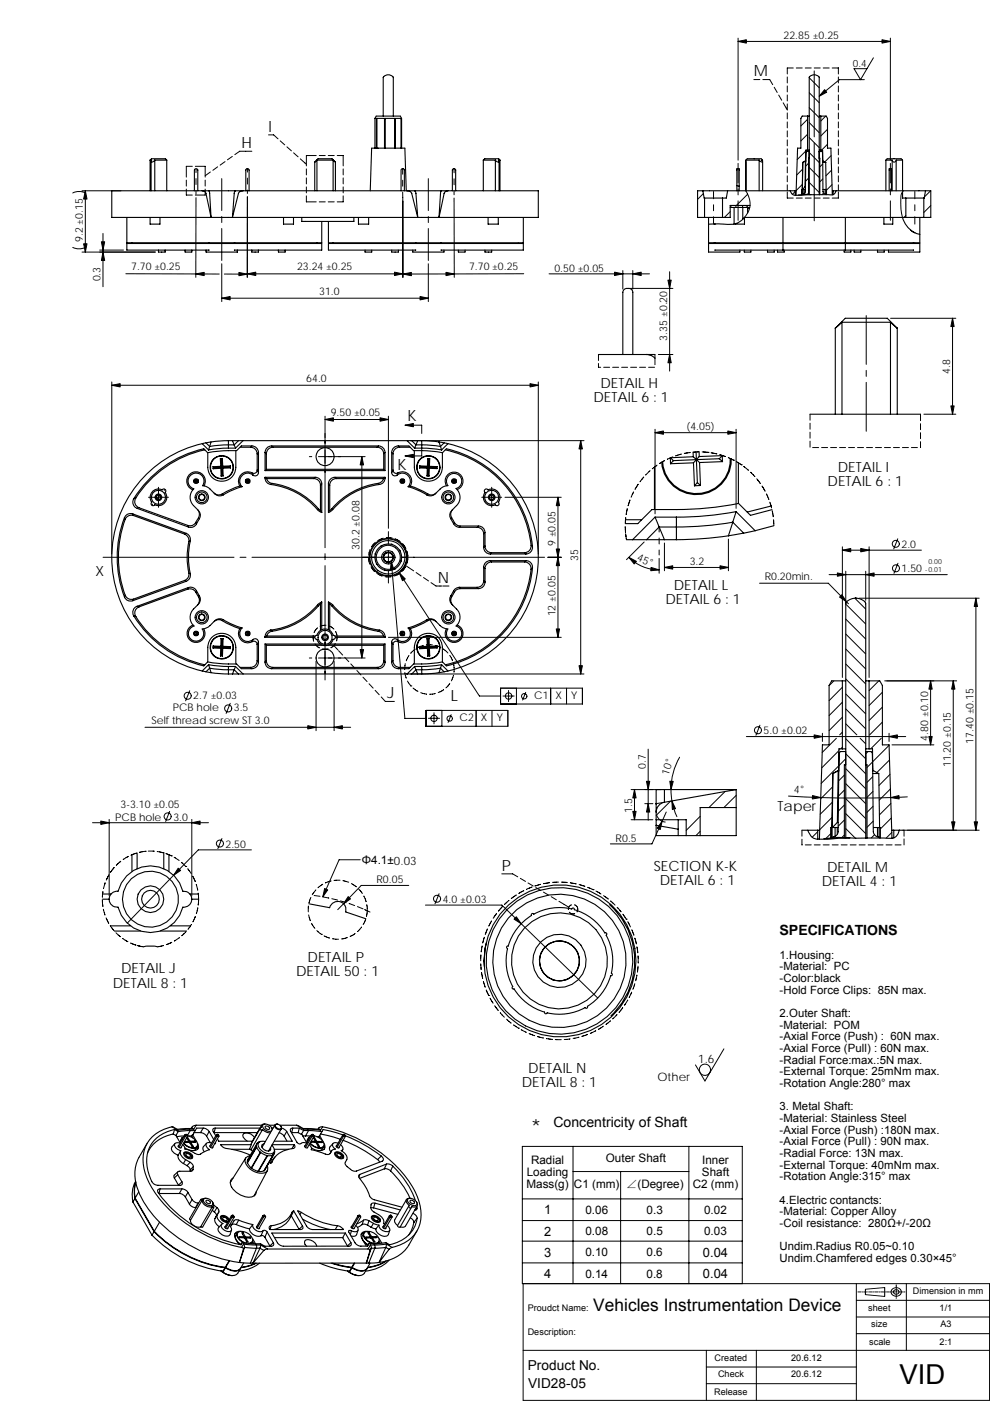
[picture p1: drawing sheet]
<svg xmlns="http://www.w3.org/2000/svg" width="210mm" height="297mm" viewBox="0 0 210 297" stroke-linecap="round" stroke-linejoin="round" font-family="sans-serif">
<defs><g id="words">
<text font-size="5.8" x="190.8" y="293.4">VID</text>
<text font-size="5" x="112.7" y="240.8">*</text>
<text font-size="3.7" x="125.8" y="277.9">Vehicles Instrumentation Device</text>
<g font-size="3.3">
<text x="159.9" y="16.2">M</text>
<text x="57" y="27.9">I</text>
<text x="51.2" y="31.4">H</text>
<text x="86.5" y="89.4">K</text>
<text x="84.3" y="99.7">K</text>
<text x="92.8" y="123.5">N</text>
<text x="82.1" y="148">J</text>
<text x="95.7" y="148.7">L</text>
<text x="106.4" y="184.6">P</text>
</g>
<g font-size="3">
<text x="127.3" y="82.2">DETAIL H</text>
<text x="125.9" y="85.2">DETAIL 6 : 1</text>
<text x="177.7" y="100.1">DETAIL I</text>
<text x="175.5" y="103.1">DETAIL 6 : 1</text>
<text x="20.3" y="122.1">X</text>
<text x="142.9" y="125">DETAIL L</text>
<text x="141.1" y="128">DETAIL 6 : 1</text>
<text x="164.9" y="172">Taper</text>
<text x="138.7" y="184.6">SECTION K-K</text>
<text x="175.4" y="184.8">DETAIL M</text>
<text x="140" y="187.6">DETAIL 6 : 1</text>
<text x="174.3" y="187.8">DETAIL 4 : 1</text>
<text x="165.4" y="198.2">SPECIFICATIONS</text>
<text x="23.9" y="209.4">DETAIL 8 : 1</text>
<text x="25.7" y="206.4">DETAIL J</text>
<text x="62.8" y="207">DETAIL 50 : 1</text>
<text x="65.2" y="204">DETAIL P</text>
<text x="112" y="227.4">DETAIL N</text>
<text x="110.7" y="230.4">DETAIL 8 : 1</text>
<text x="117.4" y="239">Concentricity of Shaft</text>
</g>
<g font-size="2.9">
<text x="111.9" y="290.6">Product No.</text>
<text x="112" y="294.4">VID28-05</text>
</g>
<g font-size="2.7">
<text x="115.4" y="257.5">1</text>
<text x="115.4" y="262">2</text>
<text x="115.4" y="266.5">3</text>
<text x="149.1" y="266.5">0.04</text>
<text x="115.4" y="271">4</text>
<text x="149.1" y="271">0.04</text>
</g>
<g font-size="2.5">
<text x="76.8" y="183.2">Φ4.1±0.03</text>
<text x="148.1" y="225.3">1.6</text>
<text x="139.4" y="229.2">Other</text>
<text x="111.7" y="251.8">Mass(g)</text>
<text x="111.7" y="249.3">Loading</text>
<text x="112.6" y="246.8">Radial</text>
<text x="121.7" y="252">C1 (mm)</text>
<text x="128.5" y="246.4">Outer Shaft</text>
<text x="132.7" y="252">∠(Degree)</text>
<text x="146.9" y="251.8">C2 (mm)</text>
<text x="148.9" y="249.3">Shaft</text>
<text x="148.9" y="246.8">Inner</text>
<text x="124.2" y="257.4">0.06</text>
<text x="137.1" y="257.4">0.3</text>
<text x="149.3" y="257.4">0.02</text>
<text x="124.2" y="261.9">0.08</text>
<text x="137.1" y="261.9">0.5</text>
<text x="149.3" y="261.9">0.03</text>
<text x="124.2" y="266.4">0.10</text>
<text x="137.1" y="266.4">0.6</text>
<text x="124.2" y="270.9">0.14</text>
<text x="137.1" y="270.9">0.8</text>
</g>
<g font-size="2.4">
<text x="165.4" y="203.3">1.Housing:</text>
<text x="165.4" y="205.7">-Material: PC</text>
<text x="165.4" y="208.2">-Color:black</text>
<text x="165.4" y="210.7">-Hold Force Clips: 85N max.</text>
<text x="165.4" y="215.6">2.Outer Shaft:</text>
<text x="165.4" y="218.1">-Material: POM</text>
<text x="165.4" y="220.6">-Axial Force (Push) : 60N max.</text>
<text x="165.4" y="223.1">-Axial Force (Pull) : 60N max.</text>
<text x="165.4" y="225.5">-Radial Force:max.:5N max.</text>
<text x="165.4" y="228">-External Torque: 25mNm max.</text>
<text x="165.4" y="230.5">-Rotation Angle:280° max</text>
<text x="165.4" y="235.4">3. Metal Shaft:</text>
<text x="165.4" y="237.9">-Material: Stainless Steel</text>
<text x="165.4" y="242.8">-Axial Force (Pull) : 90N max.</text>
<text x="165.4" y="245.3">-Radial Force: 13N max.</text>
<text x="165.4" y="240.4">-Axial Force (Push) :180N max.</text>
<text x="165.4" y="247.8">-External Torque: 40mNm max.</text>
<text x="165.4" y="250.3">-Rotation Angle:315° max</text>
<text x="165.4" y="255.2">4.Electric contancts:</text>
<text x="165.4" y="257.7">-Material: Copper Alloy</text>
<text x="165.4" y="260.2">-Coil resistance: 280Ω+/-20Ω</text>
<text x="165.4" y="265.1">Undim.Radius R0.05~0.10</text>
<text x="165.4" y="267.6">Undim.Chamfered edges 0.30×45°</text>
</g>
<g font-size="2.2">
<text x="166.2" y="8.3">22.85 ±0.25</text>
<text x="17.6" y="51.3" transform="rotate(-90 17.6 51.3)">9.2 ±0.15</text>
<text x="21.3" y="59.7" transform="rotate(-90 21.3 59.7)">0.3</text>
<text x="27.8" y="57.3">7.70 ±0.25</text>
<text x="63" y="57.3">23.24 ±0.25</text>
<text x="99.5" y="57.3">7.70 ±0.25</text>
<text x="117.6" y="57.6">0.50 ±0.05</text>
<text x="67.7" y="62.5">31.0</text>
<text x="141.5" y="72.2" transform="rotate(-90 141.5 72.2)">3.35 ±0.20</text>
<text x="65" y="80.9">64.0</text>
<text x="201.5" y="79.2" transform="rotate(-90 201.5 79.2)">4.8</text>
<text x="70.1" y="88.2">9.50 ±0.05</text>
<text x="145.6" y="91.3">(4.05)</text>
<text x="76.2" y="116.6" transform="rotate(-90 76.2 116.6)">30.2 ±0.08</text>
<text x="117.8" y="115.8" transform="rotate(-90 117.8 115.8)">9 ±0.05</text>
<text x="122.6" y="119" transform="rotate(-90 122.6 119)">35</text>
<text x="135" y="118.8" transform="rotate(23 135 118.8)">45°</text>
<text x="146.3" y="119.8">3.2</text>
<text x="191.2" y="116.2">2.0</text>
<text x="162.2" y="122.9">R0.20min.</text>
<text x="191.2" y="121.4">1.50</text>
<text x="117.8" y="130.7" transform="rotate(-90 117.8 130.7)">12 ±0.05</text>
<text x="41" y="148.1">2.7 ±0.03</text>
<text x="113.3" y="148.2">C1</text>
<text x="117.8" y="148.2">X</text>
<text x="121.2" y="148.2">Y</text>
<text x="32.2" y="153.5">Self thread screw ST 3.0</text>
<text x="36.6" y="150.8">PCB hole</text>
<text x="49.6" y="150.8">3.5</text>
<text x="97.5" y="152.9">C2</text>
<text x="102" y="152.9">X</text>
<text x="105.4" y="152.9">Y</text>
<text x="162" y="155.7">5.0 ±0.02</text>
<text x="196.8" y="157.1" transform="rotate(-90 196.8 157.1)">4.80 ±0.10</text>
<text x="206.5" y="157.7" transform="rotate(-90 206.5 157.7)">17.40 ±0.15</text>
<text x="136.9" y="163.1" transform="rotate(-90 136.9 163.1)">0.7</text>
<text x="141.8" y="164.4" transform="rotate(-72 141.8 164.4)">10°</text>
<text x="201.7" y="162.7" transform="rotate(-90 201.7 162.7)">11.20 ±0.15</text>
<text x="24.4" y="174">PCB hole</text>
<text x="25.6" y="171.3">3-3.10 ±0.05</text>
<text x="36.8" y="174">3.0</text>
<text x="134" y="172.4" transform="rotate(-90 134 172.4)">1.5</text>
<text x="168.4" y="168.1" transform="rotate(3 168.4 168.1)">4°</text>
<text x="47.8" y="179.7">2.50</text>
<text x="130.6" y="178.5">R0.5</text>
<text x="79.9" y="187.3">R0.05</text>
<text x="93.9" y="191.4">4.0 ±0.03</text>
</g>
<text font-size="2.1" x="180.9" y="14.1">0.4</text>
<g font-size="1.9">
<text x="193.6" y="274.3">Dimension in mm</text>
<text x="111.9" y="277.9">Proudct Name:</text>
<text x="184.1" y="277.9">sheet</text>
<text x="184.8" y="281.3">size</text>
<text x="199.3" y="277.9">1/1</text>
<text x="199.5" y="281.3">A3</text>
<text x="111.9" y="283">Description:</text>
<text x="184.4" y="285.2">scale</text>
<text x="199.3" y="285.2">2:1</text>
<text x="151.6" y="288.5">Created</text>
<text x="152.3" y="292">Check</text>
<text x="167.8" y="292">20.6.12</text>
<text x="167.8" y="288.5">20.6.12</text>
<text x="151.5" y="295.7">Release</text>
</g>
<g font-size="1.5">
<text x="196.9" y="119.6">0.00</text>
<text x="196.2" y="121.3">-0.01</text>
</g>
</g></defs>
<g fill="none" stroke="#000" stroke-width=".21">
<path d="M156.5 8.1v25.9M156.5 8.8h32.3M159.9 16.9h1.3M161.8 16.9h1.5l.6 1M164.2 18.5l.6 1.1M167 16.3v1.3M167 18.2v1.3M168.3 14.4h-1.3v1.3M168.9 14.4h1.3M170.8 14.4h1.3M171.6 19.7l2.2 2.1M171.6 16.5l2.2 2.1"/>
<path d="M172.7 15v14M172.7 14.4h1.3M174.6 14.4h1.3M176.5 14.4h1.3v1.3M177.8 16.3v1.3M177.8 18.2v1.3M183.3 16.9h-5.3l-4.2 3.5M185.3 12.3l-2.8 4.6-1.4-2.3h2.8M188.8 8.1v25.9M39.5 38.2v1.3M40.8 35.3h-1.3v2.2M41.4 35.3h2.1v2.2"/>
<path d="M41.6 37.9v1.2M41.6 35.8v.8M43.5 38.2v1.3M44.6 36.5l-1.1 .8M46.2 35.4l-1.1 .7M47 37.9v6.7M47.7 34.3l-1 .7M49.3 33.2l-1.1 .7M52.1 32.1h-1.3l-1 .7M52.2 32.1h1.2M52.5 35.8v.7M52.5 37.8v1.2"/>
<path d="M57 28.6h1l1 .8M59.4 29.9l1 .8M60.9 31.1l.9 .9M62.3 32.4l.9 .9M63.7 33.7l1.3 1.1M65 35.8v1.3M65 37.7v1.3M65 39.6v1.3M67.1 33h-2.1v2.2M67.7 33h1.3M69.6 33h1.3M71.5 33h1.3v2.2"/>
<path d="M72.8 35.8v1.3M72.8 37.7v1.3M72.8 39.6v1.3M85.4 35.8v1.1M85.4 38.2v1.3M90.8 37.9v6.7M96.3 35.8v.8M96.3 37.9v1.3M156.5 34.6v4.2M165.2 20.2l.6 1.1M166.1 21.8l.9 1.5v-1.3M167 20.1v1.3"/>
<path d="M167 23.9v1.3M167 25.8v1.3M167 27.7v1.3M167 29.7v1.2M167 31.6v1.2M167 33.5v1.2M167 35.4v1.2M167 37.3v1.2M167 39.2v1.2M170.2 39.1l-1.3 1.3M170.2 35.9l-1.2 1.2M170.9 32l-1.8 1.8"/>
<path d="M171.3 28.5l-1.4 1.4M171.3 25.3l-1.4 1.4M171.3 31.6l-.2 .2M171.5 34.6l-.6 .6M171.5 37.8l-.6 .6M171.6 38.7l2.2 2.1M171.6 35.5l2.2 2.1M171.6 32.3l2.2 2.2M171.6 29.2l2.2 2.1M171.6 26l2.2 2.1M171.6 22.8l2.2 2.2M172.7 30.3v16.5"/>
<path d="M174 32.1l-.2 .2M174.5 34.8l-.6 .6M174.5 37.9l-.6 .7M175.1 24.6l-1 1.1M175.5 27.4l-1.4 1.4M175.5 30.6l-1.2 1.2M176.3 33l-1.4 1.3M176.4 36.1l-1.2 1.2M176.5 39.2l-1.2 1.1M177.8 20.1v1.3M177.8 22v1.3M177.8 23.9v1.3"/>
<path d="M177.8 25.8v1.3M177.8 27.7v1.3M177.8 29.7v1.2M177.8 31.6v1.2M177.8 33.5v1.2M177.8 35.4v1.2M177.8 37.3v1.2M177.8 39.2v1.2M188.8 34.6v4.2M15.4 52.5l1.4 .3 1.3-.3M15.4 40.9l1.4-.3 1.3 .3M17.4 53.4h15.5"/>
<path d="M17.4 40.4h8.3M18.1 40.4v13M21.1 53h5.1M21.8 49.5v11.3M26.7 58l19.8 .1M39.5 40.1v1.3h1.3M41.6 40.4v.8M41.6 41.9l-.1 16.9M43.5 40.1v1.3h-2.1M47 45.9v1.3M47 48.5v6.7M47 55.9v8"/>
<path d="M47.6 58.1h4.8M52.5 40.3v.7M52.5 58.8v-17.1l-.1 17.1M52.5 58.1h32.9M65 41.5v1.3h2.1M67.7 42.8h1.3M69.6 42.8h1.3M72.8 41.5v1.3h-1.3M85.4 40.7v18.1M85.4 42.6l.1 16.2M90.8 45.9v1.3M90.8 48.5v6.7"/>
<path d="M90.8 55.9v8M96.3 40.4v.9M96.3 42l.1 16.8M111.1 58l-25.6 .1M116.5 58.1h21.3M132.1 57.4v3.9M134.2 57.4v3.9M142 57.6v21.1M149.2 41l-1.2 1.3M151.3 40.6v1.5M151.3 43.4v1.3M151.3 46v1.5"/>
<path d="M154.9 44.9l-1.3 1.2M156.5 40v1.3M156.5 42.6v4.1M158.2 40.4a4.3 4.3 0 0 1-.3 5.7M158.6 41.2l-2.4 2.4M158.9 44l-.3 .4M167 40.7v1.3h1.3M168.7 40.6l-.6 .6M168.9 42h1.3M170.8 42h1.3M171.5 41l-.3 .2M172.7 42h1.3"/>
<path d="M174.6 42h1.3M174.7 40.9l-.4 .4M177.8 40.7v1.3h-1.3M188.8 40v1.3M188.8 42.6v4.1M191.6 40.4a1.84 1.84 0 0 0-.5 1.6 12.3 12.3 0 0 0 .3 4.1M192.1 45.7l-.4 .4M194 40.6v1.5M194 43.4v1.3M194 46v1.5M197.4 40.4l-1.3 1.4M197.4 43.6l-1.5 1.5"/>
<path d="M47 63.2h43.8M126.9 75.2v1.2M126.9 77.1v.8h.5M128 77.9h1.3M129.9 77.9h1.3M131.8 77.9h1.3M133.7 61.2h9M133.8 77.9h1.2M135.7 77.9h1.2M137.6 77.9h1.2M138.9 75.2v2.1M139.6 75.2h3.1"/>
<path d="M183.7 66.9v10.4M183.7 78.5v1.3M188.9 67.5h13.8M202 67.5v20.3M23.7 81v36.5M23.7 81.7h90.5M65.6 96.8h.5M67.5 96.8h9.9M68.9 88.2v27.9M68.9 88.9h13.5M76.8 96.8v42.7M82.4 88.2v23.8"/>
<path d="M85.9 90.1h3.6v1.8M87.1 93.4h36.8M89.5 94.9v1.8h-3.6M114.2 81v36.5M123.2 93.4v49.5M137.9 99.8l-.9 .9M138.9 91v17.9M138.9 91.7h17.2M139.4 98.6l-1.1 .8M140.6 97.9h-.1M141 97.6l-1.1 .7M142.7 96.9l-1.2 .4"/>
<path d="M143.3 96.6h.1M144.5 96.3l-1.2 .3M146.4 95.9l-1.3 .2M148.3 95.8l-1.3 .1M148.9 95.8l1.3 .1M150.2 95.9h.1M150.8 96l1.3 .2M152.7 96.4l1.2 .4M154.5 97l1.1 .6M155.6 97.6h.1M156.1 91v16.8M156.2 97.9l1 .7"/>
<path d="M157.2 98.6h.1M157.8 98.9l.9 .8M171.8 87.8v1.3M171.8 89.7v1.3M171.8 91.6v1.3M171.8 93.5v1.3M172.4 94.9h1.2M174.3 94.9h1.2M176.2 94.9h1.2M178.1 94.9h1.2M180 94.9h1.3M181.9 94.9h1.3"/>
<path d="M183.7 81.1v10.3M183.8 94.9h1.3M185.7 94.9h1.3M187.6 94.9h1.3M189.5 94.9h1.3M191.4 94.9h1.3M193.3 94.9h1.3M195.2 94.9h.1M195.2 87.8v1.4M195.2 89.8v1.3M195.2 91.7v1.3M195.2 93.6v1.3"/>
<path d="M196 87.8h6.7M21.9 118.2h27.7M31.5 105.4h4.2M32.4 106.9l-.2 .2M33.6 103.3v4.3M34 104.9l-.8 1M35 103.8l-.2 .2M50.9 118.2h1.3M53.4 118.2h30.5M68.9 117.4v1.3M68.9 119.9v24.3M78.2 118.4l.2 1.2"/>
<path d="M78.5 116.5l-.3 1.2M79.6 115l-.8 1M81.3 114.1l-1.2 .5M81.9 114h1.3M82.4 112.7v2.6M82.4 116.8v2.8M83 119l2.9 33.3h4.5M83.8 114.2l1.1 .7M85.2 118.2h30.3M85.4 115.3l.7 1M86.1 120l1.6 1M86.3 116.9l.2 1.3"/>
<path d="M86.5 118.4l-.2 1.2M102.2 105.4h4.2M104.3 103.3v4.3M107.1 105.4h11.9M116.2 118.2h2.8M118.3 105.4v29.7M132.6 111.6l.1 1.2M132.7 110.2l-.1 .8M132.7 110.2h.1M132.7 112.8v.1M132.7 113.2v.3M132.7 109.7v.5"/>
<path d="M132.7 113.5l.2 .9M132.7 113.5h.1M133 107.8l-.2 1.3M133.4 118.2a9 9 0 0 0 6.4 2.6M133.6 106l-.4 1.2M134.4 104.3l-.5 1.1M135.4 102.7l-.7 1M136.5 101.2l-.8 1M136.5 101.2h.1M136.6 114.9l-3.7 3.8M136.9 100.7h.1M139.8 111.7v1.1"/>
<path d="M139.8 114.1v1.2M139.8 116.6v1.1M139.8 118.4v3.1M140.9 115.1v5.9M154.5 114.3v6.7M159.2 100.1l.9 .9M160.1 101h.1M160.5 101.5l.8 1M161.6 103.1l.7 1M162.6 104.7l.5 1.2M163.3 106.5l.3 1.2M163.5 107.3h.1"/>
<path d="M163.8 108.3l.2 1.3M164.1 110.2v1.3M178.7 115.9v27.7M178.7 116.6h16.7M184.3 115.9v27.7M190.4 114.2l-.8 2.2M190.5 119.4l-.9 2.2M65.6 139.5h.5M66.4 134.7l.1 1.3M66.8 136.5l1 .9M67.4 133.1l-.8 1M67.5 139.5h9.9"/>
<path d="M67.9 132.8h.1M69.2 132.6l-1.3 .2M69.6 137.6h-1.3M69.8 132.7l1 .7M70.2 137.3h.1M70.8 136.9l.9 .9M71.1 136.5l-.9 .8M71.2 133.9a2.52 2.52 0 0 1 .2 2M71.8 138l.9 .9M73.1 139.4l.9 .9M78.7 120.2l.8 1M79.9 121.6l1.2 .5"/>
<path d="M81.7 122.3h1.3M82.4 121v2.6M82.4 135.1h36.6M84.7 121.5l17 26.1h4.5M84.7 121.6l-1.1 .5M86 120.2l-.8 1M86.7 139l-.5 1.1M87.1 138.5h.1M88.1 137.6l-1 .9M88.3 121.4l1 .7M89.8 136.8l-1.2 .5M89.8 122.4l1.1 .8"/>
<path d="M91.4 123.5l1.1 .7h1.2M91.7 136.7h-1.3M92.3 136.8l1.2 .5M94 124.2h1.2M94 137.6h.1M94.1 137.6l.9 .9M95.4 139l.6 1.1M140.9 120.3h13.6M161.1 123.7h14.6l3.9 3.9M175.9 121.8h25M179.4 137.6l4.2 4.2M179.4 134.4l4.2 4.3"/>
<path d="M179.4 131.3l4.2 4.2M179.4 121.1v6.2M179.5 128.2l4.1 4.1M179.6 127.6l-.2 .4M179.6 127.6l.4 .4M181.3 126.8l2.3 2.3M181.4 126.8h.2M181.4 126.8l.2 .1M181.5 126.8v.1M181.6 126.8l-.2 .1M182.2 126.8h25.5M183.6 121.1v6.2"/>
<path d="M207 126.8v49.2M30.8 154.2h43.6M40.2 146.5l-.8 2.1M48.8 149.1l-.8 2.2M67 140.2v14.7M70.9 140.2v14.7M74.4 140.8l.9 .9M75.7 142.2l.9 .9M77 143.6l.9 .9M78.3 145l.8 .9M79.6 146.4l.8 .9M80.9 147.8l.8 .9h2"/>
<path d="M85.8 141.9v.1M85.9 142.6l.3 1.2M86 140.7l-.2 1.2M86.4 144.4l.7 1M87.1 142.9h36.8M87.1 145.4h.1M87.6 145.9l1 .7M89.2 146.9l1.2 .3M90.4 150.6h17.3v3.4h-17.3zM90.4 147.2h.1M90.9 152.3h2.3M92.1 151.1v2.4"/>
<path d="M92.4 147l-1.3 .2M93.7 150.6v3.4M94.1 146.3l-1.2 .5M94.1 146.2v.1M95.4 144.9l-.8 .9M95.7 151.5l-.7 1.7M96.2 140.7l.1 1.8M96.2 143.2l-.5 1.2M101 150.6v3.4M104.4 150.6v3.4M106.2 145.9h17.3v3.4h-17.3zM106.7 147.6h2.4"/>
<path d="M107.9 146.4v2.4M109.5 145.9v3.4M111.5 146.8l-.7 1.6M116.8 145.9v3.4M120.2 145.9v3.4M137.5 158.8v15.1M158.3 156.2h33.8M161.2 153.8l-.9 2.1M174.4 155.5v1.7M176.9 144.4l-1 1M177.4 156.5l-3 3M177.9 159.2l-3.6 3.6"/>
<path d="M178.7 155.2l-.6 .6M178.7 145.7l-2.8 2.8M178.7 148.9l-2.8 2.8M178.7 152.1l-2.8 2.8M178.7 158.4l-.4 .4M179.4 159.8l4.2 4.3M179.4 156.6l4.2 4.3M179.4 150.3l4.2 4.2M179.4 147.1l4.2 4.3M179.4 144l4.2 4.2M179.4 140.8l4.2 4.2M179.4 153.5l2.3 2.3"/>
<path d="M182.4 156.5l1.2 1.2M184.1 159.3l-.5 .5M186.4 144.4l-2.1 2M186.9 156.5l-2.2 2.3M187.2 146.8l-2.9 2.8M187.2 149.9l-2.9 2.9M187.2 153.1l-2.8 2.7M187.6 144.4h15.3M188.6 158l-3.5 3.5M188.6 155.5v1.7M189.2 157.9h8.9M197.4 144.4v13.5"/>
<path d="M202.2 144.4v31.6M19.6 174.4h24.6M23.2 173.7v16.2M36 172l-.9 2.2M40.7 173.7v16.2M47.1 177.8l-.9 2.1M133.9 167.4h6.3M133.9 173.8h4.6M134.6 167.4v6.4M136.8 170.4h1.7M139.1 170.4h.2M139.1 170.3l.2 .2"/>
<path d="M139.2 170.3v.2M139.2 170.3l-.1 .2M139.3 172.8a2.12 2.12 0 0 0 1.8 1.5M140.9 170.1l-1.7 .3M141.3 172.2l-3 6.7h-8.8M142.2 169.9l-3 3M144.1 160.5a13.7 13.7 0 0 0-.5 12.6M148.5 173.1l-3 3M148.5 176.3l-.9 .9M153.8 167.8l-3.4 3.4M156.1 168.6l-2.6 2.6M167.2 168.8l1.7 .1a237.2 237.2 0 0 0 23.5 .1"/>
<path d="M170.1 176v1.3M170.1 177.9l.1 1.2M170.8 179.1h1.3M172.7 179.1h1.3M173.4 176.3l-1.1 1.2M174.6 179.1h1.3M176.3 176.7l-1.1 1M176.5 173.3l-2.6 2.6M176.5 179.1h1.3M176.5 170.1l-2.5 2.5M176.6 166.9l-2.5 2.5M177.9 162.4l-3.7 3.7"/>
<path d="M178.4 179.1h1.3M179.1 164.3l-1.2 1.2M179.1 177l-.5 .6M179.1 170.7l-1.3 1.3M179.1 173.9l-1.3 1.3M179.1 167.5l-1.2 1.3M179.4 160.9l-1.5 1.4M179.4 175.7l2 2M179.4 172.5l4.2 4.2M179.4 169.3l4.2 4.3M179.4 166.2l4.2 4.2M179.4 163l4.2 4.2"/>
<path d="M180.3 179.1h1.3M182.2 179.1h1.3M184.1 179.1h1.3M185.1 161.6l-1.2 1.1M185.1 164.7l-1.2 1.2M185.1 167.8l-1.2 1.3M185.2 171l-1.3 1.2M185.2 174.1l-1.3 1.3M185.5 177l-.7 .7M186 179.1h1.3M187.9 179.1h1.3M188.7 161.1l-2.7 2.7"/>
<path d="M188.8 164.2l-2.4 2.3M188.9 167.3l-2.4 2.4M189 170.3l-2.5 2.5M189.1 173.4l-2.4 2.3M189.2 176.5l-1.2 1.2M189.8 179.1h1.3M191.5 176h16.2M191.7 176v1.3M191.7 177.9v1.2M21.7 190.9l.1 1.3M21.8 189l-.1 1.3M21.8 192.2h.1"/>
<path d="M21.9 192.8l.4 1.2M21.9 188.4h.1M22.3 187.2l-.4 1.2M22.5 194.6l.6 1.1M23.1 185.5l-.6 1.1M23.4 196.3h.1M23.4 196.3l.8 1M23.4 184.9h.1M24.2 183.9l-.7 1M24.6 197.8l.9 .8M25.6 182.6l-.9 .9M26 199h.1"/>
<path d="M26.1 199l1 .6M27.1 199.6h.1M27.2 181.6l-1.1 .6M27.7 199.9l1.2 .5M28.9 180.9l-1.1 .4M29 180.9h-.1M30.8 180.5h.1M30.8 180.5l-1.2 .2M31.5 180.4l1.2 .1M33.3 180.5l1.3 .3M34.6 180.8h.1M35.2 181l1.2 .5"/>
<path d="M36.4 181.5h.1M36.4 199.8l-1.1 .5M36.9 181.8l1.1 .6M38 198.8l-1 .7M38.5 182.8l.9 .9M39.4 183.7h.1M39.5 197.5l-1 .9M39.8 184.2l.8 1M40.4 196.3l-.5 .7M40.4 196.3h.1M40.6 196l-.2 .3M40.9 185.8h.1"/>
<path d="M40.9 185.8l.5 1.1M41.4 186.9h.1M41.4 194.3l-.5 1.2M41.6 187.5l.3 1.2M42 192.5l-.4 1.2M42 189.4v2.5M42.1 189.5v.1M53.3 180.2h-11.2l-15.1 15.5M65.4 192.1v1.2M65.5 194l.3 1.2M65.9 190.3l-.4 1.2M66.1 195.8l.7 1"/>
<path d="M66.6 189.9l1.3 .1M67 188.7l-.8 1M67.2 197.3l1 .8M68.2 198.1h.1M68.5 187.5l-1.1 .7M68.5 190.2l1.2 .2M68.7 198.4l1.2 .5M69 187.2h.1M69.7 190.4h.1M70.2 186.8l-1.2 .4M70.4 190.5l1.2 .3M70.5 199l1.3 .1"/>
<path d="M72.1 186.6l-1.3 .1M72.2 191l1.2 .4M72.7 186.7l1.3 .3M73.7 198.8l-1.3 .3M74 191.6l1.2 .4M74.5 187.3l1.1 .7M75.3 197.9l-1 .6M75.8 192.2l1.2 .5M76.1 188.5l.8 .9M76.4 182.3h-4.5l-3.4 7.8M76.7 196.6l-.9 .9M77.2 190l.4 1.2"/>
<path d="M77.3 192.8l1.2 .6M77.6 194.9l-.6 1.1M77.8 191.8l.1 1.3-.2 1.2M86.7 187.7h-10.1l-5 5.2M90.2 191.9h16.2l20.4 19.7M93.1 189.5l-.8 2.1M102.7 198.8l-.3 1.1M102.7 198.7v.1M103.4 196.9l-.5 1.2M104.2 195.2l-.5 1.2M105.3 193.7l-.7 1M105.7 193.1v.1"/>
<path d="M106.4 185.3h2.3l1.1 .6M106.6 192.2l-.9 .9M107.9 190.9l-.9 .8M109.5 189.8h.1M109.5 189.8l-1.1 .7M110.4 186.2l1.1 .7M111.1 188.8l-1.1 .6M111.7 188.6h.1M112 187.2l1.1 .7M112.9 188l-1.2 .6M113.5 187.8h.1M113.6 188.2l1.1 .6"/>
<path d="M114.6 187.5l-1.1 .3M114.7 187.5h-.1M115.3 189.1l1.1 .7M116.5 187.1l-1.2 .2M116.9 190.1l1.1 .7M118.4 187l-1.2 .1M118.6 191.1l2 1.2M119.1 187l1.2 .1M120.5 192.8h.1M120.8 193.4a.94 .94 0 0 0 1.1 .3M121 187.2l1.2 .2M121.2 191.8l-.5 .5-.2 .5"/>
<path d="M121.8 191.8a.99 .99 0 0 1 .6 1.5M122.4 193.3h.1M122.8 187.5l1.3 .4M124.7 188.1l1.1 .5M125.8 188.6h.1M126.4 188.9l1.1 .6M128 189.9l1 .7M129.5 191v.1M129.5 191.1l1 .8M130.9 192.4l.8 .9M132.1 193.8l.7 1.1M132.8 194.9h.1"/>
<path d="M133.2 195.4l.5 1.1M134 197.1l.5 1.2M134.6 198.9l.4 1.2M29.1 200.5l1.3 .2M34.6 200.5l-1.2 .2M34.6 200.5h.1M102 204.3v1.3M102 202.4v1.3M102.1 206.2l.3 1.3M102.3 200.6l-.3 1.2M102.5 208.1l.4 1.2M103.1 209.9l.6 1.2"/>
<path d="M103.7 211.1h.1M103.9 211.6l.7 1.1M104.9 213.2l.8 1M106.1 214.7v.1M106.1 214.8l.9 .9M107.4 216.1l1 .8M108.9 217.3l1.1 .7M110 218h.1M110.5 218.3l1.2 .6M112.2 219.1l1.2 .5M114 219.8l1.3 .3M122.8 219.9l-1.2 .3"/>
<path d="M123.4 219.7h.1M124.6 219.3l-1.1 .4M126.3 218.6l-1.1 .5M126.3 218.5v.1M128 217.6l-1.1 .6M129.5 216.4l-1 .8M130 216h.1M130.9 215.1l-.9 .9M132.1 213.6l-.8 1M133.1 212.1l-.6 1M133.1 212v.1M134 210.4l-.6 1.1"/>
<path d="M134.6 208.6l-.4 1.2M135.1 206.7l-.3 1.2M135.1 200.7l.2 1.3M135.2 206.1h.1M135.3 202.6l.1 1.6M135.3 204.8l-.1 1.3M115.9 220.2l1.2 .2M117.1 220.4h.1M117.8 220.4h1.2M120.9 220.3l-1.2 .1M153.5 222.4l-4 6.8-2-3.4M110.8 254.2h46.6"/>
<path d="M110.8 258.8h46.6M121.5 243.1v29.1M121.5 248.4h24.6M131.6 248.4v23.8M146.1 243.1v29.1M110.8 263.1h46.6M110.8 267.8h46.6M111 272.2v24.7h98.9v-24.7h-99.1v-29.1h46.6v29.1M181.6 272.2v24.7M181.6 279.2h28.3M181.6 275.7h28.3M192.2 272.2v14.1"/>
<path d="M111 286.3h98.9M149.8 289.8h31.8M149.8 286.3v10.6M149.8 293.4h31.8M160.4 286.3v10.6M181.6 282.8h28.3"/>
<circle cx="190" cy="115.3" r=".75"/>
<circle cx="190" cy="120.5" r=".74"/>
<circle cx="39.8" cy="147.5" r=".75"/>
<circle cx="48.4" cy="150.2" r=".75"/>
<circle cx="92.1" cy="152.3" r=".67"/>
<circle cx="95.4" cy="152.4" r=".57"/>
<circle cx="107.9" cy="147.6" r=".68"/>
<circle cx="111.2" cy="147.6" r=".57"/>
<circle cx="160.8" cy="154.8" r=".75"/>
<circle cx="35.6" cy="173.1" r=".75"/>
<circle cx="46.6" cy="178.8" r=".74"/>
<circle cx="92.7" cy="190.6" r=".75"/>
<circle cx="149.5" cy="226.8" r="1.2"/>
</g>
<g fill="none" stroke="#000" stroke-width=".23">
<path d="M31.8 34h.4l-.2 .3 .2 .1 .6-.4M31.8 34l.3-.3h3l.3 .3M31.8 34v6.4M32 34.2v6.2M32.8 34h2.6M32.8 34v6.4M35.4 34v6.4M66.8 34.4l.7-.7h2.9l.7 .7M66.8 34.4v6M67.2 34h3.5M67.2 34l-.4 .4M67.2 34v6.4"/>
<path d="M70.7 34l.4 .4M70.7 34v6.4M71.1 34.4v6M79.5 25.1l.3-.5h1.5h3.6l.3 .5M79.5 25.1h.4l-.1 .1 .1-.1M79.5 25.1v6.3M79.8 25.2v6.2M79.9 25.1h1.7v.1l.1-.1M79.9 25.1v6.3M81.3 24.6v-8.3a1.36 1.36 0 0 1 2.1 0v8.3M81.6 25.1v6.3M81.7 25.1h2"/>
<path d="M81.7 25.1v6.3M83.7 25.1l.1 .1v-.1h1.3M83.7 25.1v6.3M83.8 25.2v6.2M85.1 25.1v.1l.1-.1M85.1 25.1v6.3M85.2 25.1v6.3M102.5 34h2.6M102.5 34l.3-.3h3l.2 .3M102.5 34v6.4M105.1 34a.59 .59 0 0 0 .8 .3l-.2-.3h.3M105.1 34v6.4"/>
<path d="M105.9 34.2v6.2M106 34v6.4M156.3 39.3l.5 .2M158.2 34h2.8M158.2 34l.3-.3h3l.2 .3M158.2 34v6.4M161 34l.6 .4 .1-.2-.1-.2h.1M161 34v6.4M161.7 34v.2M161.8 34.3v6.1M170.2 34.4v5.8M170.3 34.4l-.1 5.8"/>
<path d="M170.8 39.6l-.6 .6h.6M170.8 39.6h.1M170.8 34.1h.1M170.8 34.1l-.5 .3M170.8 34.1v5.5M171.3 24.6v7.2M171.6 32.1h-.5l-.2 .2-.1 8.3a.6 .6 0 0 1-.6 .6v-1M171.6 33.5h-.1v7.7M171.6 24.6h-1.4l-.3 .5v6.3h-.7l-.4 10M171.6 31.8h-.7v2.3l-.6 .3M173.8 32.1h.5l.2 .2 .1 8.3 .1 .3 .5 .4M173.8 24.6h1.4l.3 .5v6.3h.7l.3 9.9"/>
<path d="M173.8 31.8h.7v2.3l.6 .3M173.8 33.5h.1v7.8M174.1 24.6v7.2M174.5 34.4h.7M175.1 34.4l.1 5.8M187.9 34h1.3a.42 .42 0 0 0 .5 .4 .42 .42 0 0 0 .4-.4h1.3M187.9 34l.3-.3h2.9l.3 .3M187.9 34v6.4M189.2 34v6.4M190.1 34v6.4M191.4 34v6.4M26.9 46.1v5.4h41.3v-4.6"/>
<path d="M28 51.5v.1M31.8 46.1v1.4h.5h1.6v-1.4M33.6 53v.4h1.4v-.4M39.3 53v.4h1.4v-.4M41.2 40.4v-4.3l.3-.3h.3l.2 .2v4.4M42.9 40.4l.7 .4 1.2 5.3M42.9 40.4h-19.2v5.7h21.1M42.9 40.4h45M43.7 53v.4h2.2h4.5v-.4M44.2 40.4l.3 .6 .3 5.1M44.4 53h-17.5v-1.4h41.3v1.4h-18.5M44.8 46.1h48.3"/>
<path d="M50 40.4l-.3 .4-.4 5.3 1.3-5.1a.99 .99 0 0 1 .9-.6M52.1 40.4v-4.4l.2-.2h.4l.1 .2v4.4M53.4 53v.4h1.4v-.4M59.1 53v.4h1.4v-.4M60.1 46.1v1.4h1.7h.5v-1.4M64 46.1v.8h.2h10.9v-.8M67.2 51.5v.1M70.7 51.5v.1M76 46.1v1.4h.5h1.7v-1.4M77.4 53v.4h1.4v-.4M78.5 40.4l.3-9h6.4h.7l.3 9M83.1 53v.4h1.4v-.4"/>
<path d="M85.1 40.4v-4.4l.2-.2h.3l.2 .2v4.4M86.3 40.4a.99 .99 0 0 1 1 .6l1.3 5.1-.4-5.1-.3-.6M87.5 53v.4h4.2h2.5v-.4M87.9 40.4h5.8M88.2 53h-18.5v-1.4h41.3v1.4h-17.5M95 40.4a.81 .81 0 0 0-.8 .6l-1.1 5.1M95 40.4h19.2v5.7h-21.1M95 40.4h-1.4l-.1 .2-.4 5.5M95.9 40.4v-4.4l.3-.2 .4 .2v4.4M97.2 53v.4h1.4v-.4M102.9 53v.4h1.4v-.4M103.5 46.1v1.4h1.8h.4v-1.4"/>
<path d="M109.9 51.5v.1M111 46.1v5.4h-41.3v-4.6M149.1 40.4h9.1M149.1 40.4h-1.1v5.7h1.4M149.1 40.4l.3 1.6M149.4 42h3.8M149.4 46.1h3.8M149.4 42v4.1M150.3 46.1v5.4h15.8M151.3 51.5v.1M151.6 53h14.5M153.2 42v4.1"/>
<path d="M154.3 40.4l-.2 1.6h-.9M154.9 44h.8M155 43.6v.4M155.7 44h1.8M155.7 44v3.5M156 47.4l-1.2 .2-4.5-.1M156.1 43.6v.4M156.3 40.4v-4.6h.5v4.6M157.5 43.6v.4M157.5 44h1.1M157.5 44v2.5M157.9 53v.4h1.4v-.4"/>
<path d="M157.9 46.1v1.4l-1.9-.1M158.2 40.4h9.4a1.21 1.21 0 0 0 .9 1l7.2-.1a1.12 1.12 0 0 0 1.6-.9M158.6 43.6l-.1 .2-.4 .2M158.6 44v1.1M158.6 44h.4M159.1 43.6h-4.2v2.5h-1.7M162.8 53v.4h1.4v-.4M164.9 53v.4h1.4v-.4M166 51.5v.1M166.1 51.6h-15.8v1.8h6.6v-.4M166.1 51.5h13.2M166.1 53h13.2"/>
<path d="M166.1 51.6h13.2M166.1 46.1v5.4M166.1 51.6v1.4M167.6 40.4h1.3M168.7 40.4v1M170.2 40.2l-.1 1.1M170.5 40.2v.9M170.7 40.2v.7M171.6 41.3v-24.9a1.24 1.24 0 0 1 2.2 0v24.9M172.1 41.3h-2.8M174.6 40.2h.6M175 40.2v.9"/>
<path d="M175.2 40.2v1M175.2 40.2l.1 1.1M176.6 40.4h.7M176.7 40.4v.9M177.3 40.4h19M179 53l.1 .4h1.4v-.4M179.3 51.6h15.8v1.8h-6.6l-.1-.4M179.3 53h14.5M179.3 46.1v5.4M179.3 51.6v1.4M179.4 51.5v.1M181.2 53v.4h1.4v-.4"/>
<path d="M186.1 53v.4h1.4v-.4M187.5 46.1v1.4h.3h1.6v-1.4M188.6 40.4v-4.6h.5v4.6M191.4 46.1a4.6 4.6 0 0 0 3.7 3.6M191.4 40.7v1.3h.7M192.1 46.1h-34.2l-.7 .7-1.2 .6M192.1 42h3.8M192.1 46.1h3.8M192.1 42v4.1M193.2 48.8l.8 .5M194 51.5v.1M195.1 46.1v5.4h-15.8"/>
<path d="M195.9 42v4.1M196.3 40.4h1.1v5.7h-1.5M196.3 40.4l-.4 1.6M126.9 75.2h12M132.1 75.2v-13.2a1.08 1.08 0 0 1 1.1-.9 1.08 1.08 0 0 1 1 .9v13.2M137 75.2a2.5 2.5 0 0 1 1.9 .7M177.2 69.6l2.1-2.1h8.9l2.1 2.1M178.6 68.3h10.3M178.6 68.3l-1.4 1.3v18.2M178.6 68.3v19.5M188.9 68.3l1.4 1.3v18.2M188.9 68.3v19.5"/>
<path d="M42.9 94.1a24.7 24.7 0 0 0-19.2 24.1 24.7 24.7 0 0 0 19.2 24.1M42.9 94.1l1.3 1.3M43.4 95.4a23.3 23.3 0 0 0-14.6 10.2M43.7 93.9l-.8 .2M43.7 93.9l.8 .8M44 96l-.8-.9a23.6 23.6 0 0 0-14.8 10.6M44.5 94.7l-.3 .7M44.8 93.7l-1.1 .2M44.8 93.7l-.3 1M45.2 99v.4M45.2 99l.2 .1M45.4 99.1l-.2 .3"/>
<path d="M46.7 97.3l.1 1.6M46.7 97.3l.3 .2M46.8 98.9l-1.6 .1M46.8 98.9l.2 .2M46.8 99.3l-1.6 .1M46.8 99.3l.1 1.6M47 97.5v1.6M47 99.1h-1.6M47 99.1l-.2 .2M47 99.1l.1 1.6M47 99.1l.3 .2M47.2 97.2v1.6"/>
<path d="M47.2 97.2l-.5 .1M47.2 97.2l-.2 .3M47.2 98.8l-.2 .3M47.3 99.3v1.6M48.5 94.3l-4 .4M48.5 94.3v.7M48.5 95l-4.3 .4M48.5 93.4l-3.7 .3M48.5 95h1.5M48.5 93.4h2.1M48.5 94.3h1.2M48.5 93.4v.9"/>
<path d="M48.7 99l.2 .2M48.7 99l-1.7 .1M48.9 98.8v.4M48.9 99.2l-1.6 .1M48.9 98.8h-1.7M48.9 98.8l-.2 .2M49.3 93.4l.4 .9M49.7 94.3l.3 .7M50 95.5v3.6a2.97 2.97 0 0 1-3 2.9 2.97 2.97 0 0 1-2.9-2.9v-3.1M50.6 93.4h.9M50.6 93.4l-.9 .9M50.9 94.8h2.2"/>
<path d="M51.5 93.4l-1.5 1.6M51.5 93.4h34.8M53.1 94.8a1.39 1.39 0 0 1 1.4 1.4M53.4 94.6a1.4 1.4 0 0 1 1.4 1.3M53.4 94.6h-2.2l-1 .9a26.2 26.2 0 0 0-6.2 .5M53.4 94.6l-.3 .2M54.5 99.7a.7 .7 0 0 1-1 .6M54.5 96.2v3.5M54.5 99.7l.3 .5M54.8 95.9v4.3M54.8 95.9l-.3 .3M56.2 95.9v3.9"/>
<path d="M56.2 99.8h25.5M56.2 95.9l.3 .3M56.5 99.5l-.3 .3M56.5 99.5h24.9M56.5 96.2v3.3M57.6 94.6a1.38 1.38 0 0 0-1.4 1.3M57.6 94.6l.3 .2M57.6 94.6h22.7M57.9 94.8a1.37 1.37 0 0 0-1.4 1.4M57.9 94.8h22.1M80 94.8a1.38 1.38 0 0 1 1.4 1.4M80.3 94.6a1.38 1.38 0 0 1 1.4 1.3"/>
<path d="M80.3 94.6l-.3 .2M81.4 99.5l.3 .3M81.4 96.2v3.3M81.7 95.9v3.9M81.7 95.9l-.3 .3M83.1 95.9v4.3M83.1 95.9l.3 .3M83.4 99.7a.7 .7 0 0 0 1 .6M83.4 96.2v3.5M83.4 99.7l-.3 .5M84.5 94.6a1.38 1.38 0 0 0-1.4 1.3M84.5 94.6h2.2l1 .9a26.2 26.2 0 0 1 6.2 .5"/>
<path d="M84.5 94.6l.3 .2M84.8 94.8a1.38 1.38 0 0 0-1.4 1.4M84.8 94.8h2.2M86.3 93.4h1M86.3 93.4l1.6 1.6M87.3 93.4l.9 .9M87.3 93.4h2.2M87.9 95.5v3.6a2.97 2.97 0 0 0 3 2.9 2.97 2.97 0 0 0 2.9-2.9v-3.1M87.9 95h1.6M88.2 94.3l-.3 .7M88.2 94.3h1.3M88.6 93.4l-.4 .9"/>
<path d="M89 99.2l1.6 .1M89 98.8h1.7M89 98.8v.4M89 98.8l.2 .2M89.2 99l3.3 .1M89.2 99l-.2 .2M89.5 95l4.2 .4M89.5 94.3v.7M89.5 94.3l3.9 .4M89.5 93.4l3.6 .3M89.5 93.4v.9M90.6 99.3v1.6"/>
<path d="M90.7 98.8l.1 .3M90.7 97.2l.4 .1M90.7 97.2v1.6M90.7 97.2l.2 .3M90.8 99.1l-.2 .2M90.8 99.1v1.6M90.8 99.1l.3 .2M90.9 97.5l-.1 1.6M91.1 99.3l1.6 .1M91.1 99.3l-.1 1.6M91.1 98.9h1.6M91.1 98.9l-.3 .2"/>
<path d="M91.1 97.3v1.6M91.1 97.3l-.2 .2M92.5 99.1l.2 .3M92.7 98.9v.5M92.7 98.9l-.2 .2M93.1 93.7l1.1 .2M93.1 93.7l.3 1M93.4 94.7l.3 .7M93.9 96l.8-.9a23.6 23.6 0 0 1 18.2 20.8M94.2 93.9l.8 .2M94.2 93.9l-.8 .8M94.4 95.4a23.3 23.3 0 0 1 18.2 20.2"/>
<path d="M95 94.1a24.7 24.7 0 0 1 19.2 24.1 24.7 24.7 0 0 1-19.2 24.1M95 94.1l-1.3 1.3M138.8 99v9M142.2 97.1v1.2M142.2 97.1l.6 .6M142.8 97.7l-.6 .6M147 95.9v.9M147 96.8l-4.7 .2M147 96.8l.7 .7M147.1 98.1l.2 4.9M147.1 98.1l-4.9 .2M147.6 95.8l.1 1.7"/>
<path d="M147.7 97.5l-4.9 .2M147.7 97.5l-.6 .6M147.7 97.5l.2 4.8M147.7 97.5l.7 .6M148.3 95.8v1M148.3 96.8l-.6 .7M148.4 98.1l.2 4.8M152.6 97.3l.6 .6M152.6 97.3l-4.9 .2M153.2 96.6v1.3M153.2 96.6l-4.9 .2M153.2 96.6l-.6 .7"/>
<path d="M153.2 97.9l-4.8 .2M154.9 97.2a7.2 7.2 0 0 1-6.9 7.5 7.2 7.2 0 0 1-7.5-6.8M155.1 97.3a7.4 7.4 0 0 1-7 7.6 7.4 7.4 0 0 1-7.7-6.9M156.6 98.1v8.6M171.8 87.8h23.4M26.4 109.8a23.6 23.6 0 0 0 0 16.8M26.4 109.8l.1 .3M26.5 110.1a23.3 23.3 0 0 0 0 16.1M28.2 109a1.37 1.37 0 0 0-1.8 .8M28.2 109l.1 .3M28.2 109l11.3 4.1M28.3 109.3a1.4 1.4 0 0 0-1.8 .8"/>
<path d="M28.3 109.3l10.9 3.9M28.4 105.7a1.39 1.39 0 0 0 .7 2.1M28.8 105.6l-.4 .1M28.8 105.6a1.37 1.37 0 0 0 .7 2.1M29.1 107.8l10.9 3.9M29.5 107.7l-.4 .1M29.5 107.7l10.3 3.7M32.3 104.3a1.72 1.72 0 0 1 2.1-.4l.2-.2 .5 .2 .1 .2-.2 .3a1.76 1.76 0 0 1 0 2.2 1.76 1.76 0 0 1-2.2 .4l-.2 .2-.5-.2 .1-.5a1.79 1.79 0 0 1 .1-2.2zM39.2 113.2a1.45 1.45 0 0 1 .8 1.7M39.5 113.1l-.3 .1M39.5 113.1a1.41 1.41 0 0 1 .9 1.6M39.8 111.4l.2 .3"/>
<path d="M40 114.9a15.5 15.5 0 0 0 0 6.6M40.4 114.7l-.4 .2M40.4 114.7a15.5 15.5 0 0 0 0 6.9M41.1 101.8h.4M41.1 102.3h.1M41.2 102.3h.3M41.2 102.4h.7M41.5 110.7a1.36 1.36 0 0 1-1.7 .7M41.5 110.7l.2 .4M41.5 101.8v.5M41.5 102.3h.2M41.5 101.8h.2"/>
<path d="M41.7 111.1a1.38 1.38 0 0 1-1.7 .6M41.7 102.3h.3M41.7 101.8h.3M41.7 101.8v.5M41.9 108a1.5 1.5 0 0 1 .2 1.8M41.9 101.6v.2M41.9 101.6h-.7v.7M42 101.8v.5M42 102.3h.1M42 101.8h.1M42.1 109.8l-.6 .9M42.1 109.8l.2 .2"/>
<path d="M42.3 110l-.6 1.1M43.3 103a1.97 1.97 0 0 0-.8-2.8 1.97 1.97 0 0 0-2.7 1 1.97 1.97 0 0 0 1.1 2.6M45.4 104.5a1.39 1.39 0 0 0 1.7 .2M47.1 100.7l.2 .2M47.1 100.7l-.2 .2M47.1 104.7l.2 .2M47.3 100.9h-.4M47.3 104.9a1.46 1.46 0 0 1-1.7-.2 4.7 4.7 0 0 0-1.9-1.6l-.7-.1a1.69 1.69 0 0 0-.6-2.5 1.69 1.69 0 0 0-2.4 .9 1.69 1.69 0 0 0 1.1 2.2 2.49 2.49 0 0 0-.1 3.6l1.1 1a1.39 1.39 0 0 1 .2 1.8M50.9 103l-1.7 .7-2.1 1M50.9 103l.4 .2M51.3 103.2l-2.3 .9-1.7 .8M52.1 101.8v.5h.3"/>
<path d="M52.1 101.8h.1M52.1 101.8h.3M52.2 101.7v.1M52.2 101.6h.7M52.2 102.4h.7M52.4 102.3h.2M52.4 101.8h.2M52.4 101.8v.5M52.6 102.3h.2M52.6 101.8h.4M52.6 101.8v.5M52.8 101.6v.7"/>
<path d="M52.8 102.3h.2M53.5 100.3a1.97 1.97 0 0 0-2.4 .3 1.97 1.97 0 0 0-.2 2.4M53.5 100.3l.2 .4M53.7 100.7a1.69 1.69 0 0 0-2.4 .2 1.69 1.69 0 0 0 0 2.3M54.8 100.2a.7 .7 0 0 1-.4 .6 .7 .7 0 0 1-.7-.1M56.2 101.3a1.38 1.38 0 0 0 1.2 1.4M56.2 101.2v.1M56.2 101.2l.1 .1M56.2 101.2h10.6M56.3 101.3h-.1M56.3 101.3l.3 .2M56.6 101.5a1.36 1.36 0 0 0 1.1 1"/>
<path d="M56.6 101.5h10M57.4 102.7a15.6 15.6 0 0 1 9.9 5.4M57.7 102.5l-.3 .2M57.7 102.5a15.8 15.8 0 0 1 9.8 5.4M66.6 101.5a1.38 1.38 0 0 1 1.4 1.4M66.8 101.2a1.38 1.38 0 0 1 1.4 1.4M66.8 101.2l-.2 .3M67.3 108.1l.9 .6M67.5 107.9l.5 .3M67.5 107.9l-.2 .2M68 108.2l.2 .5M68 102.9v5.3"/>
<path d="M68.2 102.6v6.1M68.2 102.6l-.2 .3M69.7 102.6v6.1M69.7 102.6l.2 .3M69.9 108.2l-.2 .5M69.9 102.9v5.3M70.4 107.9l-.5 .3M70.4 107.9l.2 .2M70.6 108.1l-.9 .6M71.1 101.2a1.38 1.38 0 0 0-1.4 1.4M71.1 101.2l.2 .3M71.1 101.2h10.6"/>
<path d="M71.3 101.5a1.38 1.38 0 0 0-1.4 1.4M71.3 101.5h10M78.5 117.2l-.1 1.2M80.2 102.5l.3 .2M80.2 102.5a15.8 15.8 0 0 0-9.8 5.4M80.5 102.7a15.6 15.6 0 0 0-9.9 5.4M81.3 101.5a1.34 1.34 0 0 1-1.1 1M81.6 101.3h.1M81.6 101.3l-.3 .2M81.7 101.3a1.33 1.33 0 0 1-1.2 1.4M81.7 101.2v.1M81.7 101.2l-.1 .1"/>
<path d="M83.1 100.2a.7 .7 0 0 0 .4 .6 .7 .7 0 0 0 .7-.1M84.2 100.7a1.69 1.69 0 0 1 2.4 .2 1.69 1.69 0 0 1 0 2.3M84.4 100.3l-.2 .4M84.4 100.3a1.96 1.96 0 0 1 2.4 .3 1.96 1.96 0 0 1 .2 2.4M84.9 101.8h.1M85 115.2a4 4 0 0 1 .1 5.9M85 101.6h.7M85 102.4h.7M85 101.8v.5h-.1M85.1 101.8v.5h.2M85.1 101.8h.2M85.1 101.6v.2"/>
<path d="M85.3 102.3h.2M85.3 101.8h.2M85.3 101.8v.5M85.5 101.8h.3M85.5 101.8v.5M85.7 101.7l.1 .6h-.3M86.6 103.2l2.3 .9 1.7 .8M87 103l1.7 .6 2 1.1M87 103l-.4 .2M90.6 104.9a1.44 1.44 0 0 0 1.7-.2 4.8 4.8 0 0 1 2-1.6l.7-.1a1.63 1.63 0 0 1 .5-2.4 1.63 1.63 0 0 1 2.3 .8 1.63 1.63 0 0 1-1.1 2.2 2.49 2.49 0 0 1 .1 3.6l-1 1a1.39 1.39 0 0 0-.2 1.8M90.6 100.9h.4M90.7 104.7l-.1 .2"/>
<path d="M90.8 100.7l-.2 .2M90.8 100.7l.2 .2M92.5 104.5a1.42 1.42 0 0 1-1.8 .2M94.7 103a1.9 1.9 0 0 1 .7-2.7 1.9 1.9 0 0 1 2.7 1 1.9 1.9 0 0 1-1.2 2.5M95.6 110l.6 1M95.8 109.8l.6 1M95.8 109.8l-.2 .2M95.9 102.3h.1M95.9 101.8h.1M95.9 101.8h.3M95.9 102.3h.3M95.9 101.8v.5"/>
<path d="M96 102.4h.7M96 108a1.42 1.42 0 0 0-.2 1.8M96.2 111a1.41 1.41 0 0 0 1.2 .8M96.2 102.3h.2M96.2 101.8v.5M96.2 101.8h.2M96.4 110.8l-.2 .2M96.4 110.8a1.47 1.47 0 0 0 1.2 .7M96.4 101.8h.2v.5M96.4 102.3h.2M96.4 101.8v.5M96.6 101.6v.2"/>
<path d="M96.7 101.6h-.7v.2M96.7 102.3h.1M96.8 101.8l-.1 .5M97.4 111.8h3.8M97.6 111.5l-.2 .3M97.6 111.5h3.9M101.2 111.8a1.38 1.38 0 0 1 1.4 1.4M101.5 111.5a1.37 1.37 0 0 1 1.4 1.4M101.5 111.5l-.3 .3M102.6 116.1a1.38 1.38 0 0 0 1.4 1.4M102.6 113.2v2.9M102.8 103.9l.4-.2 .3 .2a1.76 1.76 0 0 1 2.1 .4 1.76 1.76 0 0 1 .1 2.2l.1 .5-.5 .2-.2-.2a1.76 1.76 0 0 1-2.2-.4 1.76 1.76 0 0 1 0-2.2z"/>
<path d="M102.9 115.8a1.38 1.38 0 0 0 1.3 1.4M102.9 112.9l-.3 .3M102.9 115.8l-.3 .3M102.9 112.9v2.9M104 118.9a1.38 1.38 0 0 0-1.4 1.4M104 117.5h7.5M104 118.9h7.5M104 118.9l.2 .2M104.2 119.1a1.38 1.38 0 0 0-1.3 1.4M104.2 119.1h7.1M104.2 117.2l-.2 .3M104.2 117.2h7.1"/>
<path d="M111.3 119.1a1.4 1.4 0 0 1 1.3 1.6M111.3 117.2l.2 .3M111.5 118.9l-.2 .2M111.5 118.9a1.37 1.37 0 0 1 1.4 1.5M112.6 115.6a1.4 1.4 0 0 1-1.3 1.6M112.6 115.6l.3 .3M112.9 115.9a1.4 1.4 0 0 1-1.4 1.6M132.7 110.2h3.4M132.9 114.4h1.3M134.2 114.4h2.9M137.1 114.4h6.4M138.9 109.6l.9 2.1"/>
<path d="M138.9 109.6h4.6M138.9 109.6l-4.7 4.8M139.8 111.7h3.7M139.8 111.7l-2.7 2.7M139.8 111.7l1.1 2.7M143.5 109.6v2.1M143.5 111.7v2.7M147.9 102.3l.7 .6M147.9 102.3l-.6 .7M148.6 102.9l-1.3 .1M154.5 113.6l-5.5 .6-5.5 .2M155.4 110.7l-5.4 .7-6.5 .3"/>
<path d="M155.4 110.7l2.3 2.3M155.4 110.7l-.9 2.9M156.1 108.5l-.7 2.2M156.1 108.5l-3.4 .5a67.3 67.3 0 0 1-9.2 .6M156.1 108.5l4.1 4M156.7 106.7a67.9 67.9 0 0 1-13.2 1.3h-5.2l-3 3h-2.7M156.7 106.7l2.5 2.6 4.5-1.2M157.7 113l-3.2 .6M160.2 112.5l-2.5 .5M163.5 107.3l-5 1.3M164.1 111.5l-3.9 1M26.4 126.6a1.36 1.36 0 0 0 1.8 .8"/>
<path d="M26.5 126.2l-.1 .4M26.5 126.2a1.41 1.41 0 0 0 1.8 .8M28.3 127l-.1 .4M28.4 130.6a23.6 23.6 0 0 0 14.8 10.6l.8-.9M28.4 130.6l.4 .1M28.8 130.7a23.3 23.3 0 0 0 14.6 10.2M29.1 128.5a1.38 1.38 0 0 0-.7 2.1M29.1 128.5l.4 .2M29.5 128.7a1.36 1.36 0 0 0-.7 2M39.2 123.1l.3 .2M39.2 123.1l-10.9 3.9M39.5 123.3l-11.3 4.1"/>
<path d="M39.8 124.9a1.43 1.43 0 0 1 1.7 .7M39.8 124.9l-10.3 3.8M40 124.6a1.41 1.41 0 0 1 1.7 .6M40 124.6l-.2 .3M40 124.6l-10.9 3.9M40 121.5a1.36 1.36 0 0 1-.8 1.6M40 121.5l.4 .1M40.4 121.6a1.39 1.39 0 0 1-.9 1.7M41 132.5a1.89 1.89 0 0 0-1.2 2.6 1.89 1.89 0 0 0 2.7 .9 1.89 1.89 0 0 0 .7-2.7M41.1 134.6h.4M41.1 134.1h.1M41.2 134.1h.3"/>
<path d="M41.2 134.1v.6h.7M41.2 134h.7M41.5 125.6l.6 .9M41.5 134.1v.5M41.5 134.1h.2M41.5 134.6h.2M41.7 125.2l.6 1.1M41.7 125.2l-.2 .4M41.7 134.6h.3M41.7 134.1h.3M41.7 134.1v.5M41.9 134.6v.1"/>
<path d="M42 134.1h.1M42 134.6h.1M42 134.1v.5M42.1 126.5a1.46 1.46 0 0 1-.2 1.8M42.3 126.3a1.39 1.39 0 0 1-.2 1.8 3.4 3.4 0 0 0-1.8 3.1l.5 1.1 .4 .4a1.63 1.63 0 0 0-1.1 2.2 1.63 1.63 0 0 0 2.3 .8 1.63 1.63 0 0 0 .5-2.4l.7-.1a4.5 4.5 0 0 0 2-1.6 1.5 1.5 0 0 1 1.7-.2M42.3 126.3l-.2 .2M45.2 137.4l1.6 .1M45.2 137h1.6M45.2 137v.4M45.2 137l.2 .2M45.4 137.2l3.3 .1M45.4 137.2l-.2 .2"/>
<path d="M46.8 139.1h.4M46.8 137.5v1.6M46.8 137l.2 .2M46.9 135.4h.4M46.9 135.4l-.1 1.6M46.9 135.4l.2 .2M47 138.9l.2 .2M47 138.9l-.2 .2M47 137.2l-.2 .3M47 137.2l.2 .3M47.1 135.6l-.1 3.3M47.1 131.6a1.39 1.39 0 0 0-1.7 .2"/>
<path d="M47.1 131.6l1.6 .8 2.2 .9M47.2 137.5h1.7M47.2 137.5v1.6M47.3 137l1.6 .1M47.3 137l-.3 .2M47.3 135.4v1.6M47.3 135.4l-.2 .2M47.3 131.4l1.7 .9 2.3 .8M47.3 131.4l-.2 .2M48.7 137.3l.2 .2M48.9 137.1v.4M48.9 137.1l-.2 .2"/>
<path d="M50.9 133.3a1.97 1.97 0 0 0 .2 2.4 1.97 1.97 0 0 0 2.4 .3M51.3 133.1a1.69 1.69 0 0 0 0 2.4 1.69 1.69 0 0 0 2.4 .1M51.3 133.1l-.4 .2M52.1 134.6h.1M52.1 134.6h.3M52.2 134.6h.1M52.2 134.7h.7M52.2 134h.7M52.4 134.1h-.3v.5M52.4 134.1h.2M52.4 134.6h.2M52.4 134.1v.5"/>
<path d="M52.6 134.1h.2v.5M52.6 134.6h.2M52.6 134.1v.5M52.8 134.6h.2M53 134.1h-.2v.6M53.5 136a.69 .69 0 0 1 1 .7M53.7 135.6a.7 .7 0 0 1 .7-.1 .7 .7 0 0 1 .4 .6M53.7 135.6l-.2 .4M54.5 136.7v3.4M54.8 136.1v4.3M54.8 136.1l-.3 .6M56.2 135h.1"/>
<path d="M56.2 135v.1M56.2 136.5v3.9M56.2 135.1h10.6M56.2 136.5h11.7M56.2 136.5l.3 .3M56.3 135l-.1 .1M56.5 136.8h11.9M56.5 136.8v3.3M56.6 134.9l-.3 .1M56.6 134.9h10.3M57.4 133.6a1.43 1.43 0 0 0-1.2 1.4M57.4 133.6l.3 .2"/>
<path d="M57.7 133.8a1.34 1.34 0 0 0-1.1 1.1M67.3 128.3a15.6 15.6 0 0 1-9.9 5.3M67.3 128.3l.2 .1M67.5 128.4a15.8 15.8 0 0 1-9.8 5.4M67.9 133.7a1.75 1.75 0 0 1 2.8 1l.3 .1 .1 .4-.4 .4a1.77 1.77 0 0 1-1.8 1.3 1.77 1.77 0 0 1-1.7-1.3l-.3-.1-.1-.5 .4-.3zM68 128.1l-.5 .3M68 128.1v5.5M68.2 127.6l-.9 .7M68.2 127.6l-.2 .5M68.2 127.6v5.9M69.5 136.8h11.9M69.7 127.6l.9 .7"/>
<path d="M69.7 127.6v5.9M69.7 127.6l.2 .5M69.9 128.1l.5 .3M69.9 128.1v5.5M70 136.5h11.7M70.4 128.4a15.8 15.8 0 0 0 9.8 5.4M70.6 128.3a15.5 15.5 0 0 0 9.9 5.3M70.6 128.3l-.2 .1M71 134.9h10.3M71.1 135.1h10.6M80.2 133.8a1.36 1.36 0 0 1 1.1 1.1M80.5 133.6a1.41 1.41 0 0 1 1.2 1.4"/>
<path d="M80.5 133.6l-.3 .2M81.3 134.9l.3 .1M81.4 136.8v3.3M81.6 135l.1 .1M81.7 135h-.1M81.7 135v.1M81.7 136.5v3.9M81.7 136.5l-.3 .3M83.1 136.1v4.3M83.1 136.1l.3 .6M83.4 136.7v3.4M84.2 135.6l.2 .4"/>
<path d="M84.2 135.6a.7 .7 0 0 0-.7-.1 .7 .7 0 0 0-.4 .6M84.4 136a.69 .69 0 0 0-1 .7M84.9 134.1h.1M85 134.7h.7M85 134h.7M85 134.1v.5h-.1M85.1 134.1v.5h.2M85.1 134.1h.2M85.1 134.6v.1M85.3 134.1h.2M85.3 134.6h.2M85.3 134.1v.5"/>
<path d="M85.5 134.1h.3l-.1 .5M85.5 134.6h.3M85.5 134.1v.5M86.6 133.1a1.69 1.69 0 0 1 0 2.4 1.69 1.69 0 0 1-2.4 .1M86.6 133.1l.4 .2M87 133.3a1.96 1.96 0 0 1-.2 2.4 1.96 1.96 0 0 1-2.4 .3M89 137.1v.4M89 137.1l.2 .2M89.2 137.3l-.2 .2M90.6 131.4l-1.7 .9-2.3 .8M90.6 131.4l.1 .2M90.6 135.4v1.6"/>
<path d="M90.6 135.4l.2 .2M90.6 137l-1.6 .1M90.6 137l.2 .2M90.7 137.5v1.6M90.7 137.5h-1.7M90.7 131.6l-1.5 .8-2.2 .9M90.7 131.6a1.42 1.42 0 0 1 1.8 .2M90.8 135.6v1.6M90.8 137.2l-.1 .3M90.8 137.2l.1 1.7M90.8 137.2l.3 .3M90.9 138.9l.2 .2"/>
<path d="M90.9 138.9l-.2 .2M91 135.4l.1 1.6M91 135.4h-.4M91 135.4l-.2 .2M91.1 137l-.3 .2M91.1 137.5v1.6M91.1 139.1h-.4M92.5 137.2l-3.3 .1M92.5 137.2l.2 .2M92.7 136.9v.5M92.7 136.9l-1.6 .1M92.7 136.9l-.2 .3"/>
<path d="M92.7 137.4l-1.6 .1M95.6 126.3a1.39 1.39 0 0 0 .2 1.8 3.4 3.4 0 0 1 1.7 3.1l-.4 1.1-.4 .4a1.63 1.63 0 0 1 1.1 2.2 1.63 1.63 0 0 1-2.3 .8 1.63 1.63 0 0 1-.5-2.4l-.7-.1a4.5 4.5 0 0 1-2-1.6 1.46 1.46 0 0 0-1.7-.2M95.6 126.3l.2 .2M95.8 126.5a1.46 1.46 0 0 0 .2 1.8M95.9 134.1h.1M95.9 134.6h.1M95.9 134.1h.3M95.9 134.6h.3M95.9 134.1v.5M96 134h.7M96 134.6v.1h.7M96.2 125.3l.2 .2"/>
<path d="M96.2 125.3l-.6 1M96.2 134.1h.2M96.2 134.6h.2M96.2 134.1v.5M96.4 125.5l-.6 1M96.4 134.1h.2v.5M96.4 134.6h.2M96.4 134.1v.5M96.6 134.6v.1M96.7 134.6h.1M96.7 134.1v.5M96.9 132.5a1.89 1.89 0 0 1 1.2 2.6 1.89 1.89 0 0 1-2.6 .9 1.89 1.89 0 0 1-.8-2.7"/>
<path d="M97.4 124.5l.2 .3M97.4 124.5a1.44 1.44 0 0 0-1.2 .8M97.4 124.5h3.8M97.6 124.8a1.35 1.35 0 0 0-1.2 .7M97.6 124.8h3.9M101.2 124.5l.3 .3M102.6 123.1a1.38 1.38 0 0 1-1.4 1.4M102.6 120.3v2.8M102.6 120.3l.3 .2M102.6 123.1l.3 .3M102.9 123.4a1.38 1.38 0 0 1-1.4 1.4M102.9 120.5v2.9"/>
<path d="M112.6 120.7a23.4 23.4 0 0 1-18.2 20.2M112.9 120.4l-.3 .3M112.9 120.4a23.6 23.6 0 0 1-18.2 20.8l-.8-.9M42.9 142.3l.8 .1M43.7 142.4l1.1 .2M44 140.3a27 27 0 0 0 6.2 .5l1 1h2.2M44.1 140.3v-3.1a2.97 2.97 0 0 1 2.9-2.9 2.97 2.97 0 0 1 3 2.9v3.6M44.2 140.9l.3 .8M44.2 140.9l4.3 .4M44.2 140.9l-1.3 1.4M44.5 141.7l4 .3M44.5 141.7l-.8 .7"/>
<path d="M44.5 141.7l.3 .9M44.8 142.6l3.7 .3M48.5 141.3v.7M48.5 142h1.2M48.5 141.3h1.5M48.5 142.9h2.1M48.5 142v.9M49.7 142l.9 .9M49.7 142l-.4 .9M50 141.3l-.3 .7M50 141.3l1.5 1.6M50.6 142.9h.9"/>
<path d="M50.9 141.5h2.2M51.5 142.9h34.8M53.1 141.5l.3 .3M54.5 140.1a1.39 1.39 0 0 1-1.4 1.4M54.5 140.1l.3 .3M54.8 140.4a1.4 1.4 0 0 1-1.4 1.4M56.2 140.4a1.38 1.38 0 0 0 1.4 1.4M56.5 140.1a1.38 1.38 0 0 0 1.4 1.4M56.5 140.1l-.3 .3M57.6 141.8h22.7M57.9 141.5h22.1M57.9 141.5l-.3 .3"/>
<path d="M80 141.5l.3 .3M81.4 140.1a1.38 1.38 0 0 1-1.4 1.4M81.4 140.1l.3 .3M81.7 140.4a1.38 1.38 0 0 1-1.4 1.4M83.1 140.4a1.38 1.38 0 0 0 1.4 1.4M83.4 140.1a1.38 1.38 0 0 0 1.4 1.4M83.4 140.1l-.3 .3M84.8 141.5h2.2M84.8 141.5l-.3 .3M86.3 142.9h1M87.3 142.9h2.2M87.9 141.3l.3 .7"/>
<path d="M87.9 141.3h1.6M87.9 141.3l-1.6 1.6M88.2 142h1.3M88.2 142l-.9 .9M88.2 142l.4 .9M89.5 141.3v.7M89.5 142v.9M93.1 142.6l-3.6 .3M93.4 141.7l-3.9 .3M93.4 141.7l.8 .7M93.4 141.7l-.3 .9M93.7 140.9l-.3 .8"/>
<path d="M93.7 140.9l-4.2 .4M93.7 140.9l1.3 1.4M93.8 140.3v-3.1a2.97 2.97 0 0 0-2.9-2.9 2.97 2.97 0 0 0-3 2.9v3.6M93.9 140.3a27 27 0 0 1-6.2 .5l-1 1h-2.2M94.2 142.4l-1.1 .2M95 142.3l-.8 .1M178.7 144.4v14.4M179.4 159.3h-1.1l-.3 .3-.2 16.7a1.7 1.7 0 0 1-1.3 1.3l.1-13.6M179.4 144.4h-3l-.5 .9v12.6h-1.5l-.6 20M179.4 158.8h-1.5v4.5l-1.3 .7M183.6 144.4h3l.6 .9v12.6h1.4l.6 19.8M183.6 158.8h1.5v4.5l1.3 .7"/>
<path d="M183.6 159.3h1.1l.3 .3 .2 16.7a1.63 1.63 0 0 0 1.3 1.3v.1M184.3 144.4v14.4M139.2 173.8h6.3v3.4M139.2 175l4.6 .8M140.9 170.1a2.14 2.14 0 0 0-1.7 2.1M140.9 167.4h-1.7v9.8h16.9v-9.8M140.9 167.4v2.7M140.9 167.4h15.2M143.8 173.8v3.4M156.1 167.4l-15.2 2.7M156.1 171.2h-7.6v6M170.1 176h1.2a2.43 2.43 0 0 0 1.8 1.9h2.4l4.8-.2h7.1a2.95 2.95 0 0 0 2.7-.4l.7-1.3"/>
<path d="M171.4 176h2.4M173.4 176v1.9M176.6 175.5h1.2M176.6 175.5h-.3v2.1M176.6 164h.1M176.7 164l-.2 11.5M177.1 175.5v1.8M177.6 175.5v1.4M177.6 174.4l-1 1.1M177.6 174.4h.1M177.8 163.4h.1M177.8 163.4l-1.1 .6"/>
<path d="M177.8 163.4l-.2 11M179.4 162.2h-.3v15.4M179.4 177.6v-49.6a2.39 2.39 0 0 1 3.5-.8l.6 .4 .1 .4v49.7M180.3 177.7l-2.5-.2-3 .3M183.6 162.2h.3v15.5M185.1 164h1.3M185.3 175.5h1.3M186.1 175.5v1.9M186.4 164l.2 11.5M186.5 175.5v2M186.6 175.5h.1v2.2M189.2 176h2.5"/>
<path d="M189.6 176v1.7M21.7 190.6h1.5M21.8 189.5h1.8M23.4 196.3h4.3M24.3 197.4h5.5M26.9 185.7a7.1 7.1 0 0 1 11.9 3.3 1.7 1.7 0 0 1 1.9 1.6 1.7 1.7 0 0 1-1.9 1.7 7.1 7.1 0 0 1-6.9 5.4 7.1 7.1 0 0 1-6.9-5.4 1.7 1.7 0 0 1-1.9-1.7 1.7 1.7 0 0 1 1.9-1.6l.7-1.8zM28 181.2v3.6M29.1 180.8v3.4M34 197.4h5.6M34.7 180.8v3.4M35.8 181.2v3.6M36.2 196.3h4.2"/>
<path d="M40.3 189.5h1.8M40.7 190.6h1.4M65.5 191.6l4.4 .8a1.77 1.77 0 0 1 2.2-1.2 1.77 1.77 0 0 1 1.2 2.2l4.3 1.4M103.1 199.9l-.4 3.8v1.2M110.6 195.8l2.1-1.7a.28 .28 0 0 1 .1-.4 .28 .28 0 0 1 .4 .1 11.3 11.3 0 0 1 8.1-1.1l.3-.2 .2 .4a11.3 11.3 0 0 1 6.5 4.9l.4 .1-.1 .4a11.3 11.3 0 0 1 1.1 8l.2 .4-.4 .2a11.3 11.3 0 0 1-4.9 6.5l-.1 .4-.4-.2a11.9 11.9 0 0 1-8.1 1.2 .28 .28 0 0 1-.3 .1 .28 .28 0 0 1-.2-.3 11.4 11.4 0 0 1-6.5-4.9l-.3-.1 .1-.4a11.9 11.9 0 0 1-1.2-8.1l-.1-.4 .3-.1 1.1-2.6zM129.3 191.8a16 16 0 0 1 .3 23.6M30.4 200.7l.6-.1h1.8l.6 .1M36.5 238.9a7.1 7.1 0 0 0-5.7 9.8 23.5 23.5 0 0 0 10.6 12l2.8 1.5 2.8 1.1 4.2 1.2M36.5 238.9l1.2 .7M37 239.5a6.7 6.7 0 0 0-5.6 8.7l.8 2.3a1.5 1.5 0 0 0 1.3 .8h4.7l.4-.2v-.5M37 239.5l.8 .4M37 239.5l-.3 .9"/>
<path d="M37.8 239.9l-.5 .8M40 239.3l-2.4 .2M40 239.3l.2 .1M40 239.3h.9l.2 .1M40.2 239.4l-2.5 .2M40.2 239.4h.9M40.3 239.7l-2.5 .2M40.3 239.7l-.6 1.1M40.3 239.7h1.1M40.8 238.9l-.2 .4M40.8 238.9l-.3 .4M41.4 239.7l-.6 .8"/>
<path d="M41.6 238.6l-.8 .3M41.6 238.6l-.5 .8M41.6 238.6h13.9M43.1 239.2a1.6 1.6 0 0 1 1.3 .7M43.1 239.2h-1.4l-.3 .5M43.1 239.2l-.6 .9M44.4 239.9l.9 1.7M44.4 239.9l-.6 1M45.7 239.2h-.3l-.3 .4 .7 1.2M45.7 239.2h9.4M45.7 239.2l-.3 .9M55.2 239.3l-1.9 3.4"/>
<path d="M55.5 238.6l-2.1 3.7M55.7 239.5l.9 .6 .8 .1M55.7 239.5l-2.5 4.3M56.2 238.8a.54 .54 0 0 1 .7 0 .54 .54 0 0 1 .2 .6h-.5zM56.3 238.3a.63 .63 0 0 0-.9 .7l-.3 .5 .2 .1 .4-.1M57.1 238.6h1.2M57.6 239.1l-.8-.7a.63 .63 0 0 0-.7-.1 .63 .63 0 0 0-.4 .7l.7 .7a1.1 1.1 0 0 0 1.2 .1M57.6 239.1l.1 .4M57.6 239.1l.2 .3M57.7 239.2h.2M58.3 238.6a.93 .93 0 0 0 1.3 .8M58.3 238.6l-2.7 4.6"/>
<path d="M58.5 238.4a.82 .82 0 0 1 1.1 .8 .79 .79 0 0 1-.8 0 .79 .79 0 0 1-.3-.8zM58.9 238.4h-.4l-.2 .2M59.4 238.6h3.5M59.6 238.8v.6M59.6 239.4l-2.6 4.7M59.7 239.2l.6 .2 .5 .5M60.8 239.9l1.2 2.1h-3.8M60.8 239.9l-.5 1M62.1 239.2h-.3l-.2 .4 1.4 2.6a.64 .64 0 0 0 1.1 .1l.9 .1M62.1 239.2h1.4M62.1 239.2l-.2 .9M62.9 238.6l1.5 .8"/>
<path d="M63.5 239.2l.9 .5M63.5 239.2l-.3 .9M64.3 239.3h.8M64.4 239.4h.9M64.4 239.7h1M64.4 239.7l-.5 .8M65.1 239.3h.9a2.75 2.75 0 0 1 1.9 .3h.1M65.1 239.3l.2 .1M65.3 239.4l2.7 .2M65.4 239.7l2.9 .2M65.4 239.7l-.6 1.1M67.7 239.1l-.2 .3"/>
<path d="M67.7 239.1l-.3 .3M68.3 239.9l.2-.4 4.2 1.1M68.3 239.9l-.5 .8M68.4 238.9a29.2 29.2 0 0 1 19.4 13.3 8.9 8.9 0 0 1 .5 9 7.8 7.8 0 0 1-5.1 3.3M68.4 238.9l-.7 .2M68.4 238.9l-.4 .7M28.2 254.8l4 7.1M28.6 254.1l4.1 7M28.6 254.1l-.4 .7M28.7 254l4 7M28.8 250.5l-.7 1.8-.1 1.3 .2 1.2M28.8 250.6a7.2 7.2 0 0 0-.1 3.4"/>
<path d="M28.8 250.6a7 7 0 0 0-.2 3.5M29.4 252.7l-.7 1.3M31.2 242.4a10 10 0 0 0-2.5 7.6 19.1 19.1 0 0 0 7.6 11.3 30.2 30.2 0 0 0 14.5 6.4M33.8 259.1l-1.1 1.9M34 252.1h-.4l-.2 .5a27.8 27.8 0 0 0 17.7 11.3l.3-.4 2.8 .2M34 252.1l-.3 .9h4.3M34 252.1h4.6M36.7 240.4a7.3 7.3 0 0 0-5.4 4.1M36.7 240.4l.6 .3M37 249.7l.8 1.6M37.1 242.4l-.6 .8a1.48 1.48 0 0 0 1.3 1.7M37.3 240.7l.9 1.6"/>
<path d="M37.7 249.1l.9 1.5M37.7 249.1l-.7 .6M37.7 248.5l-.7 .6-.1 .2 .1 .4M37.8 244.9a1.68 1.68 0 0 0 1.1 1.8M37.8 251.3h.1M37.9 242.9l-.1 .1 .3 .4h.3l.1-.2M38 253a1.6 1.6 0 0 1 1.3 .8M38.2 242.4l-.3-.1a.69 .69 0 0 0-.9 .3 1.46 1.46 0 0 0 1.4 1.4 1.51 1.51 0 0 0 1 1.9M38.3 244l-.5 .9M38.6 241.7v-.5l-.3 .6v.5M38.6 252.1a1.59 1.59 0 0 1 1.3 .7M38.6 252.1l-.6 .9"/>
<path d="M38.6 250.6l-.8 .7M38.9 242.4a2.51 2.51 0 0 0 2.8 .8l.1-.1a1.11 1.11 0 0 1-1 .9M38.9 246.7l.8 .4M39.1 240.9a.6 .6 0 0 0-.5 .7M39.1 240.8l-1.6 .2M39.1 242.1l.1 .2 1-.1M39.2 244.3a1.23 1.23 0 0 1 1.6 1.2 1.28 1.28 0 0 1-1.8-1zM39.2 244.5a.97 .97 0 0 1 1.4 .9 .97 .97 0 0 1-1.4-.9zM39.2 240.7l.1 .2M39.2 240.7l-1.4 2.4M39.3 253.8l.9 1.5M39.3 240.9l.5-.1-1.4 2.6"/>
<path d="M39.3 240.9l-1.3 2.4M39.4 245.9l.9 .5M39.4 245.9l-.5 .8M39.4 240.5l-.2 .2M39.4 240.5l.4 .3M39.4 240.5l.2 .3M39.5 244.7a.54 .54 0 0 1 .6 0 .54 .54 0 0 1 .2 .6l-.5-.1zM39.5 240.5l.2 .3M39.6 244.3l-.7 .2M39.6 241.2l.5 .8M39.7 247.1l.5 .5 .1 .5M39.8 240.8l1.2 .6a1.47 1.47 0 0 1 .8 1.7 2.13 2.13 0 0 1-2.9-.8"/>
<path d="M39.8 241.1l.5 .9M39.8 241.1h-.2M39.8 241.1l-.1 .2M39.8 240.8h.9M39.9 252.8l.8 1.5M39.9 252.8l-.6 1M40.1 242h-1M40.1 242l-.1 .2M40.2 255.3a1.6 1.6 0 0 0 1.3 .7M40.2 242.2l.5 .9h.3l-.6-.9M40.3 246.4a1.12 1.12 0 0 1 .7 1M40.3 246.4l-.6 .7"/>
<path d="M40.3 242l-.1 .2M40.3 248.1v.2M40.4 258.7a1.71 1.71 0 0 0 2.2 1.4M40.4 242.2l-.1 .1M40.6 244.9l.2 .7M40.7 240.8l.2 .5M40.7 254.3a1.58 1.58 0 0 0 1.3 .8M40.7 254.3l-.5 1M40.8 240.5l.9 1.6M40.8 240.5l-.1 .3M41 247.9l-.3 .4h-.2l-2.7 .1-.2 .4 .1 .3M41 247.9l-.4 .4"/>
<path d="M41 247.4v.5M41 247.4l-.7 .7M41.1 240.1h1.4M41.3 241.9l.1 .3h-1M41.3 241.9l-1 .1M41.3 241.9l-.1 .3M41.5 256h.1M41.8 243l.1 .6M41.9 242.4l.2 .6a.99 .99 0 0 1-1.3 .9l-1.6-.5M42 255.1h.1M42 255.1l-.5 .9M42.5 240.1a1.7 1.7 0 0 1 1.3 .8"/>
<path d="M42.6 254.3l-2.4 4.1 .2 .3M42.9 254.4a1.71 1.71 0 0 0 2.1 1.4M42.9 254.4l-2.5 4.3M43.3 254.2a1.43 1.43 0 0 1 1.9 1.1 .87 .87 0 0 1-1.4 .1l-.6-.7v-.3zM43.7 254.6a.54 .54 0 0 1 .6 0 .54 .54 0 0 1 .2 .6l-.7-.2zM43.7 254.1l-1.2 .3h.4M43.8 242.4l-.7 .7a.84 .84 0 0 0 .2 1.1M43.8 240.9l.8 1.4M44.6 242.9l-.1 .2 .4 .3h.2v-.3M44.9 242.3l-.6-.1-.6 .3a1.15 1.15 0 0 0 .7 1.3l-1.5 .6a1.08 1.08 0 0 1-1.5 .2l-1.3-.7-.9-.3-.1-.5-.4-.4M45 256.6l.5 .4M45 255.8l-2.4 4.3"/>
<path d="M45.1 254.8l.2 1.3-.3-.3M45.3 255.6v-.1l.7 .5M45.3 256.1l-2.3 4.1-.4-.1M45.4 240.1h9.2M45.5 257a.78 .78 0 0 1 .4 .9M45.6 258.3a1.54 1.54 0 0 0 .9 1.8M45.7 242.2v.3h-.2M45.8 240.7l.2 .2M45.8 240.7l-1.3 2.3M45.9 257.9l-.3 .4M46 240.9l-1.3 2.4M46 256a.88 .88 0 0 1 .4 1"/>
<path d="M46 256l-.5 1M46.1 257.5a1.75 1.75 0 0 0 1.2 1.9 .71 .71 0 0 0-.4 .8 .71 .71 0 0 0 .6 .6 1.22 1.22 0 0 0 1.6 0l-.2-.6-.3-.4M46.1 240.5l-.3 .2M46.1 257.5l-.5 .8M46.1 240.5h.1M46.1 240.5l.1 .3M46.1 241.5l.3 .5h7.1M46.2 240.5l.2 .3M46.2 240.5l.1 .3M46.2 240.8l-.2 .1M46.2 240.8h.1M46.3 256.5v.1"/>
<path d="M46.3 240.8l.1 .1-1.4 2.5M46.4 257l-.5 .9M46.4 257l-.3 .5M47 258a.97 .97 0 0 1 1.4 .9 .97 .97 0 0 1-1.4-.9zM47 259.6l-.6 .7a1.25 1.25 0 0 0 .9 1.6 .98 .98 0 0 0 1.5-.2l.3-.9M47.2 258.2a.54 .54 0 0 1 .7 0 .54 .54 0 0 1 .2 .6l-.7-.2zM47.3 257.8l-.5 .2M48.4 258.4l.1 .3M48.6 258.6a1.24 1.24 0 0 0-1.8-.6 1.31 1.31 0 0 0 1.5 1.2M49.1 257.8l-1.4 2.4M49.1 257.8l.1 .3M49.1 250.4l-.2 .1"/>
<path d="M49.1 243.7h3.9M49.2 258.1l-1.3 2.3M49.3 259.4l-.6 .3M49.3 257.7l-.2 .1M49.3 257.7l.4 .3M49.3 259.4l-.4 .7M49.3 257.7l.2 .2M49.4 257.7l.2 .2M49.5 249.7a1.48 1.48 0 0 0 0 2.5 4.2 4.2 0 0 0 4.2 1.5l.6-.6 .1-.5M49.5 257.9l-.3 .2M49.5 257.9l.2 .2-1.5 2.4M50.1 259.6a.8 .8 0 0 0-1 .2"/>
<path d="M50.1 259.6l2.8 .9M50.6 258.7l3 .9M50.6 258.7a.78 .78 0 0 0-1 .1l-.3 .6M50.6 258.7l-.5 .9M52.1 245.5l-3.3 5.2M52.5 246.5l.8 1.1M53 243.7l.2 .1M53 245l-.6 .3a1.22 1.22 0 0 0 0 1.8 3.6 3.6 0 0 0 3.9 1.5l.4-.3 .1-.5-.1-.6M53.2 243.8l.4 .3M53.3 247.6l.1 .1M53.3 242.7h-6.5l.3 .4a2.41 2.41 0 0 0 1.7 .5l2.2 .5 2.1 .8M53.3 242.7l-.3 1"/>
<path d="M53.4 247.7l1.3 .6M53.6 259.6a1.5 1.5 0 0 0 2.2 1.3M53.6 259.6l-.7 .9M54 241.2a1.57 1.57 0 0 0-2.5-.6v.4l.3 .4 .7 .6M54 253.3v.2M54.3 243.2l-1.8 3.3M54.4 243.2l.8 1.1M54.4 243.2l-1.9 3.3M54.5 242.5l-1.9 3.3-.1 .6M54.6 242.3v.1M54.7 248.3l.1 .1M55.2 242l-.7 .4-.2 .8h.1"/>
<path d="M55.2 244.3l-1.9 3.3M55.2 244.3h.1M55.3 244.3l1.4 .7M55.3 244.3l-1.9 3.4M55.7 257.8l.2 .3M55.7 257.8l-1.3 2.3M55.9 258.1l-1.4 2.3M56 242.5l-.4 .2a1.14 1.14 0 0 0 .6 1.1 1.14 1.14 0 0 0 1.2-.1v-.3M56 248.2l-.6 .2-.6-.1M56 257.7l-.3 .1M56 257.7l.2 .2M56 257.7h.1"/>
<path d="M56.1 257.7l.2 .3M56.1 257.7l.1 .2M56.2 257.9l-.3 .2M56.2 257.9h.1M56.2 247.9l-.1 .2M56.2 257.9l.1 .2-1.4 2.4M56.3 242l-1.2 .1a.97 .97 0 0 0 0 1.5 2.16 2.16 0 0 0 3 .7l.1-.4-.1-.5-.4-.6M56.7 245l-2 3.3M56.7 248.2l-2.8 5.4M56.7 245.1l-1.9 3.3M57.2 246.3l.2 .4 .3-.4M57.5 259.9l-.2 .8"/>
<path d="M57.5 259.9h-.1a.46 .46 0 0 0-.3 .3 .46 .46 0 0 0 .1 .5h6.5l.5-.2v-.6M57.7 246.3l-.2 .3M57.7 242.7h4.7M57.9 244.9l-.6 .1h-.6M57.9 244.9l-1.9 3.3M58.1 244.6l-2.1 3.6M58.2 243.7h3M58.2 243.8a.96 .96 0 0 1-.2 1l-.1 .1M58.4 245.2l-1.1 1.4M59.2 240.2l.6 .2 .5 .5M60.3 240.9l.6 1.1M61.6 258a4.7 4.7 0 0 1-3.6 2.7"/>
<path d="M61.8 257.8l-.2 .2M61.8 257.8l1.6 2.8M61.8 240.1h1.4M61.9 257a5.1 5.1 0 0 1-4.4 2.9M61.9 257l-.3 1M62.3 243l-.4 .6M62.3 256.7l-.4 .3M62.3 256.7l1.9 3.2M62.3 256.7l-.5 1.1M62.4 242.7l.1 .1M62.4 242.7l-.1 .3M62.5 242.8l.1 .2-.2 .4a5.8 5.8 0 0 0-4.7 2.9"/>
<path d="M62.5 242.8l-.2 .2M63.2 240.1l.7 .4M63.9 257l-.7-.3 1.8 3.2a1.6 1.6 0 0 0 1.3 .8l6.5-.1M63.9 257a18.4 18.4 0 0 0 7.7 2.9M63.9 257l-.3 .5M63.9 240.5l1.2 1.8M64.2 258.5a18.7 18.7 0 0 0 5.9 2.2M64.2 259.9l-.8 .7M64.2 240.8h.6M64.7 242.9l-.1 .1 .1 .2 .4 .2 .2-.1M64.8 240.8l1.1 .1M65.4 241.7l.1-.5-.4 1.1"/>
<path d="M65.6 242.7a.94 .94 0 0 1 .4 1.1M65.7 242.4a2.16 2.16 0 0 0 3 .7l-.5 .7-.5 .2M65.9 240.9l-.3 .3-.2 .4M66 242.1l1 .1M66 242h.9M66 240.7l.2 .2M66 240.7l-1.4 2.4M66.1 243.7l-.1 .1M66.2 240.9l.4-.1-1.4 2.6M66.2 240.9l-1.4 2.4M66.3 240.5l.3 .3a2.21 2.21 0 0 1 2.1 2.1 2.03 2.03 0 0 1-2.9-.6M66.3 240.5l-.3 .2"/>
<path d="M66.3 240.5l.1 .3M66.4 240.5l.1 .3M66.5 241.2l.4 .8M66.5 241.1h.2M66.7 241.1l.5 .9M66.7 241.1l-.1 .3M66.9 242v.2M67 242.2l.5 .9h.3l-.5-.9M67.2 242h1M67.2 242l-.2 .2M67.2 241h.4M67.3 242.2l-.2 .1"/>
<path d="M67.6 241l.2 .3M67.8 240.7l.8 1.4M67.8 240.7l-.2 .3M68 240.4l4.2 1.2M68.2 242l.1 .3-1-.1M68.2 242l-.1 .2M68.7 242.9v.7M68.7 242.4l.2 .6a.98 .98 0 0 1-1.3 .9l-1.5-.5M70.6 242.4l-.6 .8a.84 .84 0 0 0 .2 1M71 244.5a1.17 1.17 0 0 1 1.2-.1 1.17 1.17 0 0 1 .6 1.1 1.3 1.3 0 0 1-1.8-1zM71.2 244.5a.97 .97 0 0 1 1.5 .9 .97 .97 0 0 1-1.5-.9zM71.4 242.9l-.1 .1 .3 .4h.3l.1-.2"/>
<path d="M71.5 244.7a.6 .6 0 0 1 .9 .5h-.6l-.3-.3zM71.6 259.9l-.5 .8M71.6 259.9l.7 .2 .5 .5M71.6 244.3l-.6 .2M71.7 242.4l-.5-.1-.6 .2 .1 .7 .4 .4a1.33 1.33 0 0 0-1.2 1.1l-.6 .1-3.3-1M72.2 242.7l.3 .2a.6 .6 0 0 1 .2 .6 .6 .6 0 0 1-.3 .5 1.65 1.65 0 0 1 .8 2.6 3.5 3.5 0 0 0 2.1 1.7l6-2.3a.78 .78 0 0 0-.4-.9M72.6 244.9l.2 .7M72.7 240.7l.1 .2M72.7 240.7l-1.4 2.4M72.7 243.6l-.1 .5M72.8 241.8a28.9 28.9 0 0 1 7.3 4.1M72.8 240.9l-1.3 2.4"/>
<path d="M72.9 240.5l-.2 .2M72.9 240.5h.1M72.9 240.5l.2 .3M73 240.5l.3 .3M73 240.5l.2 .3M73.1 240.8l-.3 .1M73.1 240.8h.1M73.2 240.8l.1 .1-1.5 2.5M73.3 240.8a30.5 30.5 0 0 1 7.6 4.3M74.6 260l-.1 .1a.46 .46 0 0 0 .6 .4v-.1M75.5 259.8l.4 .5 .1 .4-.2 .3-.7 .1-.6-.2M75.9 257.8l.2 .3"/>
<path d="M75.9 257.8l-1.4 2.4M76.1 258.1l.4-.1-1.4 2.5M76.1 258.1l-1.4 2.3M76.2 257.7l-.3 .1M76.2 257.7l.3 .3M76.2 257.7l.1 .2M76.2 257.7l.2 .2M76.3 249.9a12.6 12.6 0 0 1 2.3 3.9l.8 .6 5.9 1.5M76.3 249l-.2 .7M76.3 249h-.1a.52 .52 0 0 0 .1 .9M76.8 259.6l-1 .6M76.8 259.6a1.09 1.09 0 0 1 1.2 .2"/>
<path d="M77.1 258.7a1.09 1.09 0 0 1 1.2 .1M77.1 258.7l-1.4 .8M77.1 258.7l-.3 .9M78 259.8l.7 .4M78.3 258.8l-.3 1M78.3 258.8l.9 .6M78.7 256.1h.5M78.9 257.9a1.2 1.2 0 0 1 1.7 1.1 1.21 1.21 0 0 1-1.7-1.1zM79 258a1 1 0 0 1 1.5 .9 .98 .98 0 0 1-1.5-.9zM79.2 259.4l1.2 .4M79.2 259.4l-.5 .8M79.2 256.1l5.2 1.4"/>
<path d="M79.3 258.2a.54 .54 0 0 1 .6 0 .54 .54 0 0 1 .2 .6l-.7-.2zM79.4 257.8l-.6 .2M79.5 255.1h-.1a.83 .83 0 0 0-.8 .5 .83 .83 0 0 0 .2 .9l.5 .5a3.4 3.4 0 0 1 2.1 2l-.1 .4 .3 .1M79.5 255.1l-.3 1M79.5 255.1l5.4 1.4M80.1 245.9l.4 .5M80.4 259.8a1.64 1.64 0 0 0 2.1 1.2l.2-.2-.1-.4-.5-.6M80.4 259.8l-.7 .8M80.4 258.4l.2 .6M80.9 245.1l-.8 .8M81.5 247.8a1.47 1.47 0 0 1 1.3 .5M81.5 247.8l-5.2 2.1"/>
<path d="M82 246.8h.5l.8 .4M82 246.8l-.5 1M82 246.8l-5.7 2.2M82.6 257.8l.1 .3M82.6 257.8l-1.4 2.4M82.7 258.1l-1.3 2.3M82.8 257.7l-.2 .1M82.8 257.7h.1M82.8 257.7l.2 .2M82.8 248.3a19.5 19.5 0 0 1 4.2 5.8l-.6 .1a.84 .84 0 0 0 .4 1.3l-.1 .4 .2 .2h.2l.3-.3a.79 .79 0 0 0 1.2-.5l-.3-.5M82.9 257.7l.3 .3M82.9 257.7l.2 .2"/>
<path d="M83 257.9l-.3 .2M83 257.9h.1M83.1 257.9l.1 .1-1.5 2.5M83.3 247.2a18.7 18.7 0 0 1 4.8 7.3M83.3 247.2l-.5 1.1M86.2 254.3l-2.5 4.3a1.1 1.1 0 0 0 .6 1.2M86.6 254.2a1.32 1.32 0 0 1 1.8 1.2 1.36 1.36 0 0 1-2-1zM86.8 255.6l-2.5 4.2M87 254.6a.54 .54 0 0 1 .6 0 .54 .54 0 0 1 .2 .6l-.7-.2zM87 258.2l.1 .1a1.05 1.05 0 0 1 .7 .9M87.3 255.9l-2.4 4.2a.36 .36 0 0 1-.6-.3M87.6 257.3a1.28 1.28 0 0 1 .9 1"/>
<path d="M87.8 259.2a5.8 5.8 0 0 1-1.2 2.7M87.9 256.6l.6-.5a.42 .42 0 0 1-.6 .5zM88.4 255.8l.1 .3M88.5 258.3a6.9 6.9 0 0 1-5.9 5.6l-.7-.4-3.7 .2-.3 .5a2.38 2.38 0 0 1-2.6-.7l-1.3-2.3-.1-.2 .2-.1h.4M88.5 258.3l-.7 .9M88.5 255.7l-2.5 4.2a.9 .9 0 0 1-1.1 .2M32.2 261.9a25.9 25.9 0 0 0 15.1 7.6M32.7 261.1a26 26 0 0 0 15 7.7M32.7 261.1l-.5 .8M32.7 261a26 26 0 0 0 15.1 7.7M47.7 268.8h.1M47.7 268.8l-.4 .7"/>
<path d="M47.8 260a.34 .34 0 0 0 .1 .5 .34 .34 0 0 0 .4-.2M47.8 268.7h.1M47.8 268.8l.4 .2a2.2 2.2 0 0 0 2.8-.1M47.8 268.8l-.5 .7M48.6 267.3l-.8 1.4M48.7 267.3l-.8 1.4M50.1 262.9l1 1a1.55 1.55 0 0 1-.8-2.4 1.95 1.95 0 0 0 1.6 2M50.4 261.4l-.6 .3M50.8 267.7l2.3 .1M51 269a1.91 1.91 0 0 1-1.3 1.4 3.6 3.6 0 0 1-2.8-.9l1.4 .8 1 .1M51.1 261.1a.99 .99 0 0 0-1.2 .3 .99 .99 0 0 0 .1 1.2l.6 1.2M51.2 264.5l.4 .2v.2"/>
<path d="M51.6 261.4l.4 .8M51.6 261.4h-.3l.5 .8M51.6 261.4l-.2 .2M51.6 264.9l-.8 2.8M51.6 263.8l2.8 .2M51.6 263.8l.3 .7M51.6 263.8l-.4 .7M51.7 267.8l-.7 1.1a2.36 2.36 0 0 1-3.1-.2M51.8 262.2h-1.1l.2 .2h1l.4 .9h.3l-.5-.8M51.8 262.2l-.1 .2M51.9 264.5l2.5 .1M51.9 264.5l-.3 .4"/>
<path d="M51.9 264.5l-1.1 3.2M52 262.2l1 .1M52 262.2l-.1 .3M52.1 262.5l-.2 .1M52.3 263.6a2.27 2.27 0 0 1-2-1.9 1.17 1.17 0 0 1 1.8-.4 1.86 1.86 0 0 1 1.4 1.9l-.3 .3-.6 .1M52.9 260.5a1.91 1.91 0 0 0 2.5 1.5M53 263.7l.5-.4-.2 .4M53 262.3l.1 .2h-1M53 262.3l-.1 .2M53.6 263.2l.2 .5M53.6 262.6l.6 1.1M54.3 267.8l-1.2 .5-1.9 .4"/>
<path d="M54.4 264v.6M54.4 267.8l-1.3 .6-2 .4M54.4 264h.9M54.4 264.6l-1.3 3.2M54.4 264.6h.7M54.4 260v.3l.2 .1 .4 .1v-.2M55.1 267.8h-.1a8.4 8.4 0 0 1-4.3 1.7M55.1 264.6l-1.5 3.2 2.4-2.7M55.1 264.6l.9 .5M55.3 264l-.2 .6M55.3 264l1.4 .8M55.4 262h.4l.4 .3"/>
<path d="M55.8 260.9h.4l.5 .3M55.8 260.9l-.4 1.1M56.2 262.3l1 1.9M56.7 261.2l1.3 2.3M56.7 261.2l-.5 1.1M56.7 264.8l-.7 .3M56.7 264.8h21.4M57.2 264.2h.1M58 263.5v.5l-.4 .2h-1.4l-1-.5h-1M58 263.5l-.8 .7M58.2 262.4h14.5M63.4 260.6l.1 .1"/>
<path d="M65 264.2a.94 .94 0 0 1-.3-1.2 1.88 1.88 0 0 1 2.5 1.2M67.8 267.8a22.1 22.1 0 0 0 6.3 1.7M70.2 267.8l1.9 .6 2.5 .4M70.5 267.8l4.1 .9M72.7 262.4l1 1.8M72.8 260.6l-.1 .1M73.2 261.4h-15.5l1.1 2.1a1.67 1.67 0 0 0 1.3 .7h13.9l.5-.2-.1-.5M73.2 261.4l1.2 2.1M73.2 261.4l-.5 1M73.7 264.2h.1M73.7 269.5l1.4 .8 1 .1M74.4 263.5l-.7 .7"/>
<path d="M74.5 260.9l-.2 .9M74.6 268.8h.1M74.6 268.8l-.5 .7M74.6 268.7h.1M74.7 268.8l.3 .2a2.19 2.19 0 0 0 2.9-.1M74.7 268.8l-.6 .7M75.1 267.8l-.5 .9M75.2 267.8l-.5 .9M75.9 260.8l-.3 .9a.84 .84 0 0 1-1.1 .4M76.9 262.9l.5 .6 .7 .4-.3-.2a1.45 1.45 0 0 1-.6-2.2 2.13 2.13 0 0 0 2.2 2.2M77.3 261.4l-.7 .3M77.3 261.4a2.26 2.26 0 0 1 3.1 1.6 .97 .97 0 0 1-1.2 .6 2.53 2.53 0 0 1-2.1-1.9z"/>
<path d="M77.7 267.8h-24.6M77.7 267.8h.5M77.8 269l-.5 .9a2.6 2.6 0 0 1-3.6-.4M77.9 261.1a.99 .99 0 0 0-1.2 .3 .99 .99 0 0 0 .1 1.2l.9 1.6M78.1 264.8l.3 .1 .1 .2M78.3 261.4h-.3l.6 .8M78.3 261.4l.5 .8M78.3 261.4l-.1 .2M78.5 265.1l-.8 2.7M78.5 267.8l-.6 1.1a2.35 2.35 0 0 1-3.2-.2M78.5 264l.2 .6M78.5 264h1"/>
<path d="M78.5 264l-.4 .8M78.6 262.2l-1 .1 .1 .2 1-.1 .6 .9h.2l-.5-.9M78.6 262.2v.3M78.7 260.2l1 .4M78.7 264.6h.8M78.7 264.6l-.2 .5M78.7 264.6l-1 3.2M78.8 262.2l-.1 .3M79 262.4l-.2 .2M79.5 264v.6M79.5 264.6l-1.3 3.2M79.7 260.6a1.9 1.9 0 0 0 2.5 1.4l.5-1.2"/>
<path d="M79.8 262.2l.1 .2h-.9M79.8 262.2h-1M79.8 262.2l-.1 .2M80.2 263.7l.2-.4-.7 .4M80.4 263.2l.2 .4M80.4 267.7l-2.2 .1M80.4 262.6l.6 1M81.3 260a.31 .31 0 0 0 .1 .5 .31 .31 0 0 0 .5-.2M81.8 264.5l-2.3 .1M81.8 267.4a8.9 8.9 0 0 1-3.8 1.3M81.8 264.5l-1.4 3.2M81.8 264.5l.7 .4"/>
<path d="M81.9 263.8l-2.4 .2M81.9 263.8l-.1 .7M81.9 267.3l-1.6 .9-2.4 .6M81.9 263.8l1.3 .7M82.5 264.9l-2.1 2.8M82.5 267.2a7.9 7.9 0 0 1-5 2.3M83.2 264.5l-.7 .4M88.4 261a11.6 11.6 0 0 1-3.4 4.9l-2.2 1.2-2.4 .6"/>
<circle cx="47" cy="99.1" r="2.41"/>
<circle cx="47" cy="99.1" r="2.48"/>
<circle cx="69" cy="96.8" r="1.91"/>
<circle cx="90.9" cy="99.1" r="2.47"/>
<circle cx="90.9" cy="99.1" r="2.41"/>
<circle cx="33.6" cy="105.4" r=".71"/>
<circle cx="33.6" cy="105.4" r="1.48"/>
<circle cx="33.6" cy="105.4" r=".47"/>
<circle cx="41.6" cy="102" r=".5"/>
<circle cx="42.8" cy="105.4" r="1.42"/>
<circle cx="42.8" cy="105.4" r="1.13"/>
<circle cx="42.8" cy="105.4" r=".6"/>
<circle cx="42.8" cy="105.4" r=".71"/>
<circle cx="52.5" cy="102" r=".5"/>
<circle cx="82.3" cy="118.2" r="1.07"/>
<circle cx="82.3" cy="118.2" r="3.5"/>
<circle cx="82.3" cy="118.2" r="2.55"/>
<circle cx="82.4" cy="118.2" r="3.9"/>
<circle cx="82.4" cy="118.2" r=".97"/>
<circle cx="82.4" cy="118.2" r="1.42"/>
<circle cx="82.4" cy="118.2" r="1.06"/>
<circle cx="82.4" cy="118.2" r="4"/>
<circle cx="82.4" cy="118.2" r="2.86"/>
<circle cx="85.4" cy="102" r=".5"/>
<circle cx="95.1" cy="105.4" r=".6"/>
<circle cx="95.1" cy="105.4" r="1.13"/>
<circle cx="95.1" cy="105.4" r=".71"/>
<circle cx="95.1" cy="105.4" r="1.42"/>
<circle cx="96.3" cy="102" r=".5"/>
<circle cx="104.3" cy="105.4" r="1.48"/>
<circle cx="104.3" cy="105.4" r=".47"/>
<circle cx="104.3" cy="105.4" r=".7"/>
<circle cx="41.6" cy="134.3" r=".49"/>
<circle cx="42.8" cy="130.9" r="1.42"/>
<circle cx="42.8" cy="130.9" r=".71"/>
<circle cx="42.8" cy="130.9" r="1.13"/>
<circle cx="42.8" cy="130.9" r=".6"/>
<circle cx="47" cy="137.2" r="2.41"/>
<circle cx="47" cy="137.2" r="2.48"/>
<circle cx="52.5" cy="134.3" r=".5"/>
<circle cx="68.9" cy="139.5" r="1.91"/>
<circle cx="68.9" cy="135.1" r=".47"/>
<circle cx="68.9" cy="135.1" r="1.49"/>
<circle cx="68.9" cy="135.1" r=".71"/>
<circle cx="85.4" cy="134.3" r=".49"/>
<circle cx="90.9" cy="137.3" r="2.4"/>
<circle cx="90.9" cy="137.2" r="2.47"/>
<circle cx="95.1" cy="130.9" r=".6"/>
<circle cx="95.1" cy="130.9" r="1.13"/>
<circle cx="95.1" cy="130.9" r=".71"/>
<circle cx="95.1" cy="130.9" r="1.42"/>
<circle cx="96.3" cy="134.3" r=".49"/>
<circle cx="31.9" cy="190.7" r="2.83"/>
<circle cx="31.9" cy="190.7" r="5.9"/>
<circle cx="31.9" cy="190.7" r="1.88"/>
<circle cx="118.7" cy="203.7" r="5.6"/>
<circle cx="118.7" cy="203.7" r="4.3"/>
<circle cx="118.7" cy="203.7" r="10.2"/>
<circle cx="118.7" cy="203.7" r="14.1"/>
<circle cx="118.7" cy="203.7" r="15.5"/>
<circle cx="118.7" cy="203.7" r="4.2"/>
<circle cx="118.8" cy="203.7" r="16.1"/>
</g>
<g fill="#000" stroke="#000" stroke-width=".21">
<path d="M85.9 90.1l1.8-.3v.7zM85.9 96.7l1.8-.4v.7z"/>
<path d="M156.5 8.8l1.8-.4v.7z" fill-rule="evenodd"/>
<path d="M187.1 8.4l1.7 .4-1.7 .3z" fill-rule="evenodd"/>
<path d="M174.9 19l.4 .6-1.5 .8z" fill-rule="evenodd"/>
<path d="M17.7 51.7h.8l-.4 1.7z" fill-rule="evenodd"/>
<path d="M18.1 40.4l.4 1.8h-.8z" fill-rule="evenodd"/>
<path d="M21.8 53.4l.4 1.8h-.7z" fill-rule="evenodd"/>
<path d="M21.5 51.3h.7l-.4 1.7z" fill-rule="evenodd"/>
<path d="M41.5 58.1l1.8-.4v.7z" fill-rule="evenodd"/>
<path d="M50.7 57.8l1.7 .3-1.7 .4z" fill-rule="evenodd"/>
<path d="M52.5 58.1l1.8-.4v.7z" fill-rule="evenodd"/>
<path d="M83.7 57.7l1.7 .4-1.7 .3z" fill-rule="evenodd"/>
<path d="M85.5 58.1l1.7-.3v.7z" fill-rule="evenodd"/>
<path d="M94.6 57.7l1.8 .4-1.8 .3z" fill-rule="evenodd"/>
<path d="M130.3 57.7l1.8 .4-1.8 .3z" fill-rule="evenodd"/>
<path d="M134.2 58.1l1.8-.4v.7z" fill-rule="evenodd"/>
<path d="M47 63.2l1.8-.3v.7z" fill-rule="evenodd"/>
<path d="M89.1 62.9l1.7 .3-1.7 .4z" fill-rule="evenodd"/>
<path d="M141.7 59.4h.7l-.4 1.8z" fill-rule="evenodd"/>
<path d="M142 75.2l.4 1.7h-.7z" fill-rule="evenodd"/>
<path d="M202 67.5l.4 1.7h-.7z" fill-rule="evenodd"/>
<path d="M23.7 81.7l1.8-.4v.7z" fill-rule="evenodd"/>
<path d="M68.9 88.9l1.8-.3v.7z" fill-rule="evenodd"/>
<path d="M76.8 96.8l.3 1.8h-.7z" fill-rule="evenodd"/>
<path d="M80.6 88.6l1.8 .3-1.8 .4z" fill-rule="evenodd"/>
<path d="M112.4 81.3l1.8 .4-1.8 .3z" fill-rule="evenodd"/>
<path d="M123.2 93.4l.3 1.8h-.7z" fill-rule="evenodd"/>
<path d="M138.9 91.7l1.8-.3v.7z" fill-rule="evenodd"/>
<path d="M154.4 91.4l1.7 .3-1.7 .4z" fill-rule="evenodd"/>
<path d="M201.7 86.1h.7l-.4 1.7z" fill-rule="evenodd"/>
<path d="M83 119l.5 1.7-.7 .1z" fill-rule="evenodd"/>
<path d="M118.3 105.4l.4 1.8h-.7z" fill-rule="evenodd"/>
<path d="M118 116.4h.7l-.4 1.8z" fill-rule="evenodd"/>
<path d="M118.3 118.2l.4 1.7h-.7z" fill-rule="evenodd"/>
<path d="M133.4 118.2l1.6 .8-.5 .6z" fill-rule="evenodd"/>
<path d="M178.7 116.6l1.7-.3v.7z" fill-rule="evenodd"/>
<path d="M182.6 116.3l1.7 .3-1.7 .4z" fill-rule="evenodd"/>
<path d="M76.4 137.7h.7l-.3 1.8z" fill-rule="evenodd"/>
<path d="M84.7 121.5l1.3 1.2-.6 .4z" fill-rule="evenodd"/>
<path d="M118 133.3h.7l-.4 1.8z" fill-rule="evenodd"/>
<path d="M138.1 120.3l1.7 .5-1.8 .2z" fill-rule="evenodd"/>
<path d="M140.9 120.3l1.8-.3v.7z" fill-rule="evenodd"/>
<path d="M152.7 120l1.8 .3-1.8 .4z" fill-rule="evenodd"/>
<path d="M177.6 121.5l1.8 .3-1.8 .4z" fill-rule="evenodd"/>
<path d="M178.6 126.1l1 1.5-1.5-1z" fill-rule="evenodd"/>
<path d="M183.6 121.8l1.8-.3v.7z" fill-rule="evenodd"/>
<path d="M207 126.8l.3 1.8h-.7z" fill-rule="evenodd"/>
<path d="M65.3 153.9l1.7 .3-1.7 .4z" fill-rule="evenodd"/>
<path d="M70.9 154.2l1.7-.3v.7z" fill-rule="evenodd"/>
<path d="M122.8 141.1h.7l-.3 1.8z" fill-rule="evenodd"/>
<path d="M172.7 155.8l1.7 .4-1.7 .3z" fill-rule="evenodd"/>
<path d="M188.6 156.2l1.7-.4v.7z" fill-rule="evenodd"/>
<path d="M197.4 144.4l.3 1.7h-.7z" fill-rule="evenodd"/>
<path d="M197 156.1h.7l-.3 1.8z" fill-rule="evenodd"/>
<path d="M202.2 144.4l.3 1.7h-.7z" fill-rule="evenodd"/>
<path d="M21.4 174.1l1.8 .3-1.8 .4z" fill-rule="evenodd"/>
<path d="M40.7 174.4l1.7-.3v.7z" fill-rule="evenodd"/>
<path d="M134.2 172h.7l-.3 1.8z" fill-rule="evenodd"/>
<path d="M134.6 167.4l.3 1.8h-.7z" fill-rule="evenodd"/>
<path d="M137.5 170.4l.3 1.8h-.7z" fill-rule="evenodd"/>
<path d="M137.1 165.7h.7l-.3 1.7z" fill-rule="evenodd"/>
<path d="M140.4 174.1l-.4 1.8-.6-.3z" fill-rule="evenodd"/>
<path d="M142.1 165.6l.7 .1-.5 1.7z" fill-rule="evenodd"/>
<path d="M142.5 169.8l.8 1.6-.7 .2z" fill-rule="evenodd"/>
<path d="M172.3 168.7l1.8 .4-1.8 .3z" fill-rule="evenodd"/>
<path d="M188.9 169.1l1.8-.4v.7z" fill-rule="evenodd"/>
<path d="M201.8 174.2h.7l-.3 1.8z" fill-rule="evenodd"/>
<path d="M206.6 174.2h.7l-.3 1.8z" fill-rule="evenodd"/>
<path d="M37.8 184.1l.5 .5-1.5 1z" fill-rule="evenodd"/>
<path d="M68.9 188.4l.6 .3-1 1.4z" fill-rule="evenodd"/>
<path d="M73.9 190.1l.4 .5-1.4 1z" fill-rule="evenodd"/>
<path d="M109.5 194.4l1.1 1.5-1.6-1z" fill-rule="evenodd"/>
</g>
<g fill="#fff" stroke="#000" stroke-width=".21">
<path d="M189.3 273.3a1.01 1.01 0 0 1 1.4-.2 1.01 1.01 0 0 1 .2 1.5 1.01 1.01 0 0 1-1.5 .1 1.01 1.01 0 0 1-.1-1.4z" fill-rule="evenodd"/>
<circle cx="190.1" cy="273.9" r=".54"/>
</g>
<path d="M190.1 272.4v.6M190.1 273.2h.1M190.1 273.5v.5M190.1 274.2v.1M190.1 274.5v.5M190.1 275.2v.1" fill="none" stroke="#000" stroke-width=".21"/>
<path d="M183.6 273.3l4-.3v1.9l-4-.4z" fill-rule="evenodd" fill="#fff" stroke="#000" stroke-width=".21"/>
<g fill="none" stroke="#000" stroke-width=".21">
<path d="M182 273.9h.6M182.8 273.9h.1M183.2 273.9h.6M184 273.9h.1M184.4 273.9h.6M185.3 273.9h.1M185.6 273.9h.6M186.5 273.9h.1M186.8 273.9h.7M187.7 273.9h.1M188 273.9h.7M188.9 273.9h.1"/>
<path d="M189.2 273.9h.7M190.1 273.9h.1M190.4 273.9h.7M191.3 273.9h.1M191.7 273.9h.2"/>
</g>
<use href="#words"/>
</svg>
